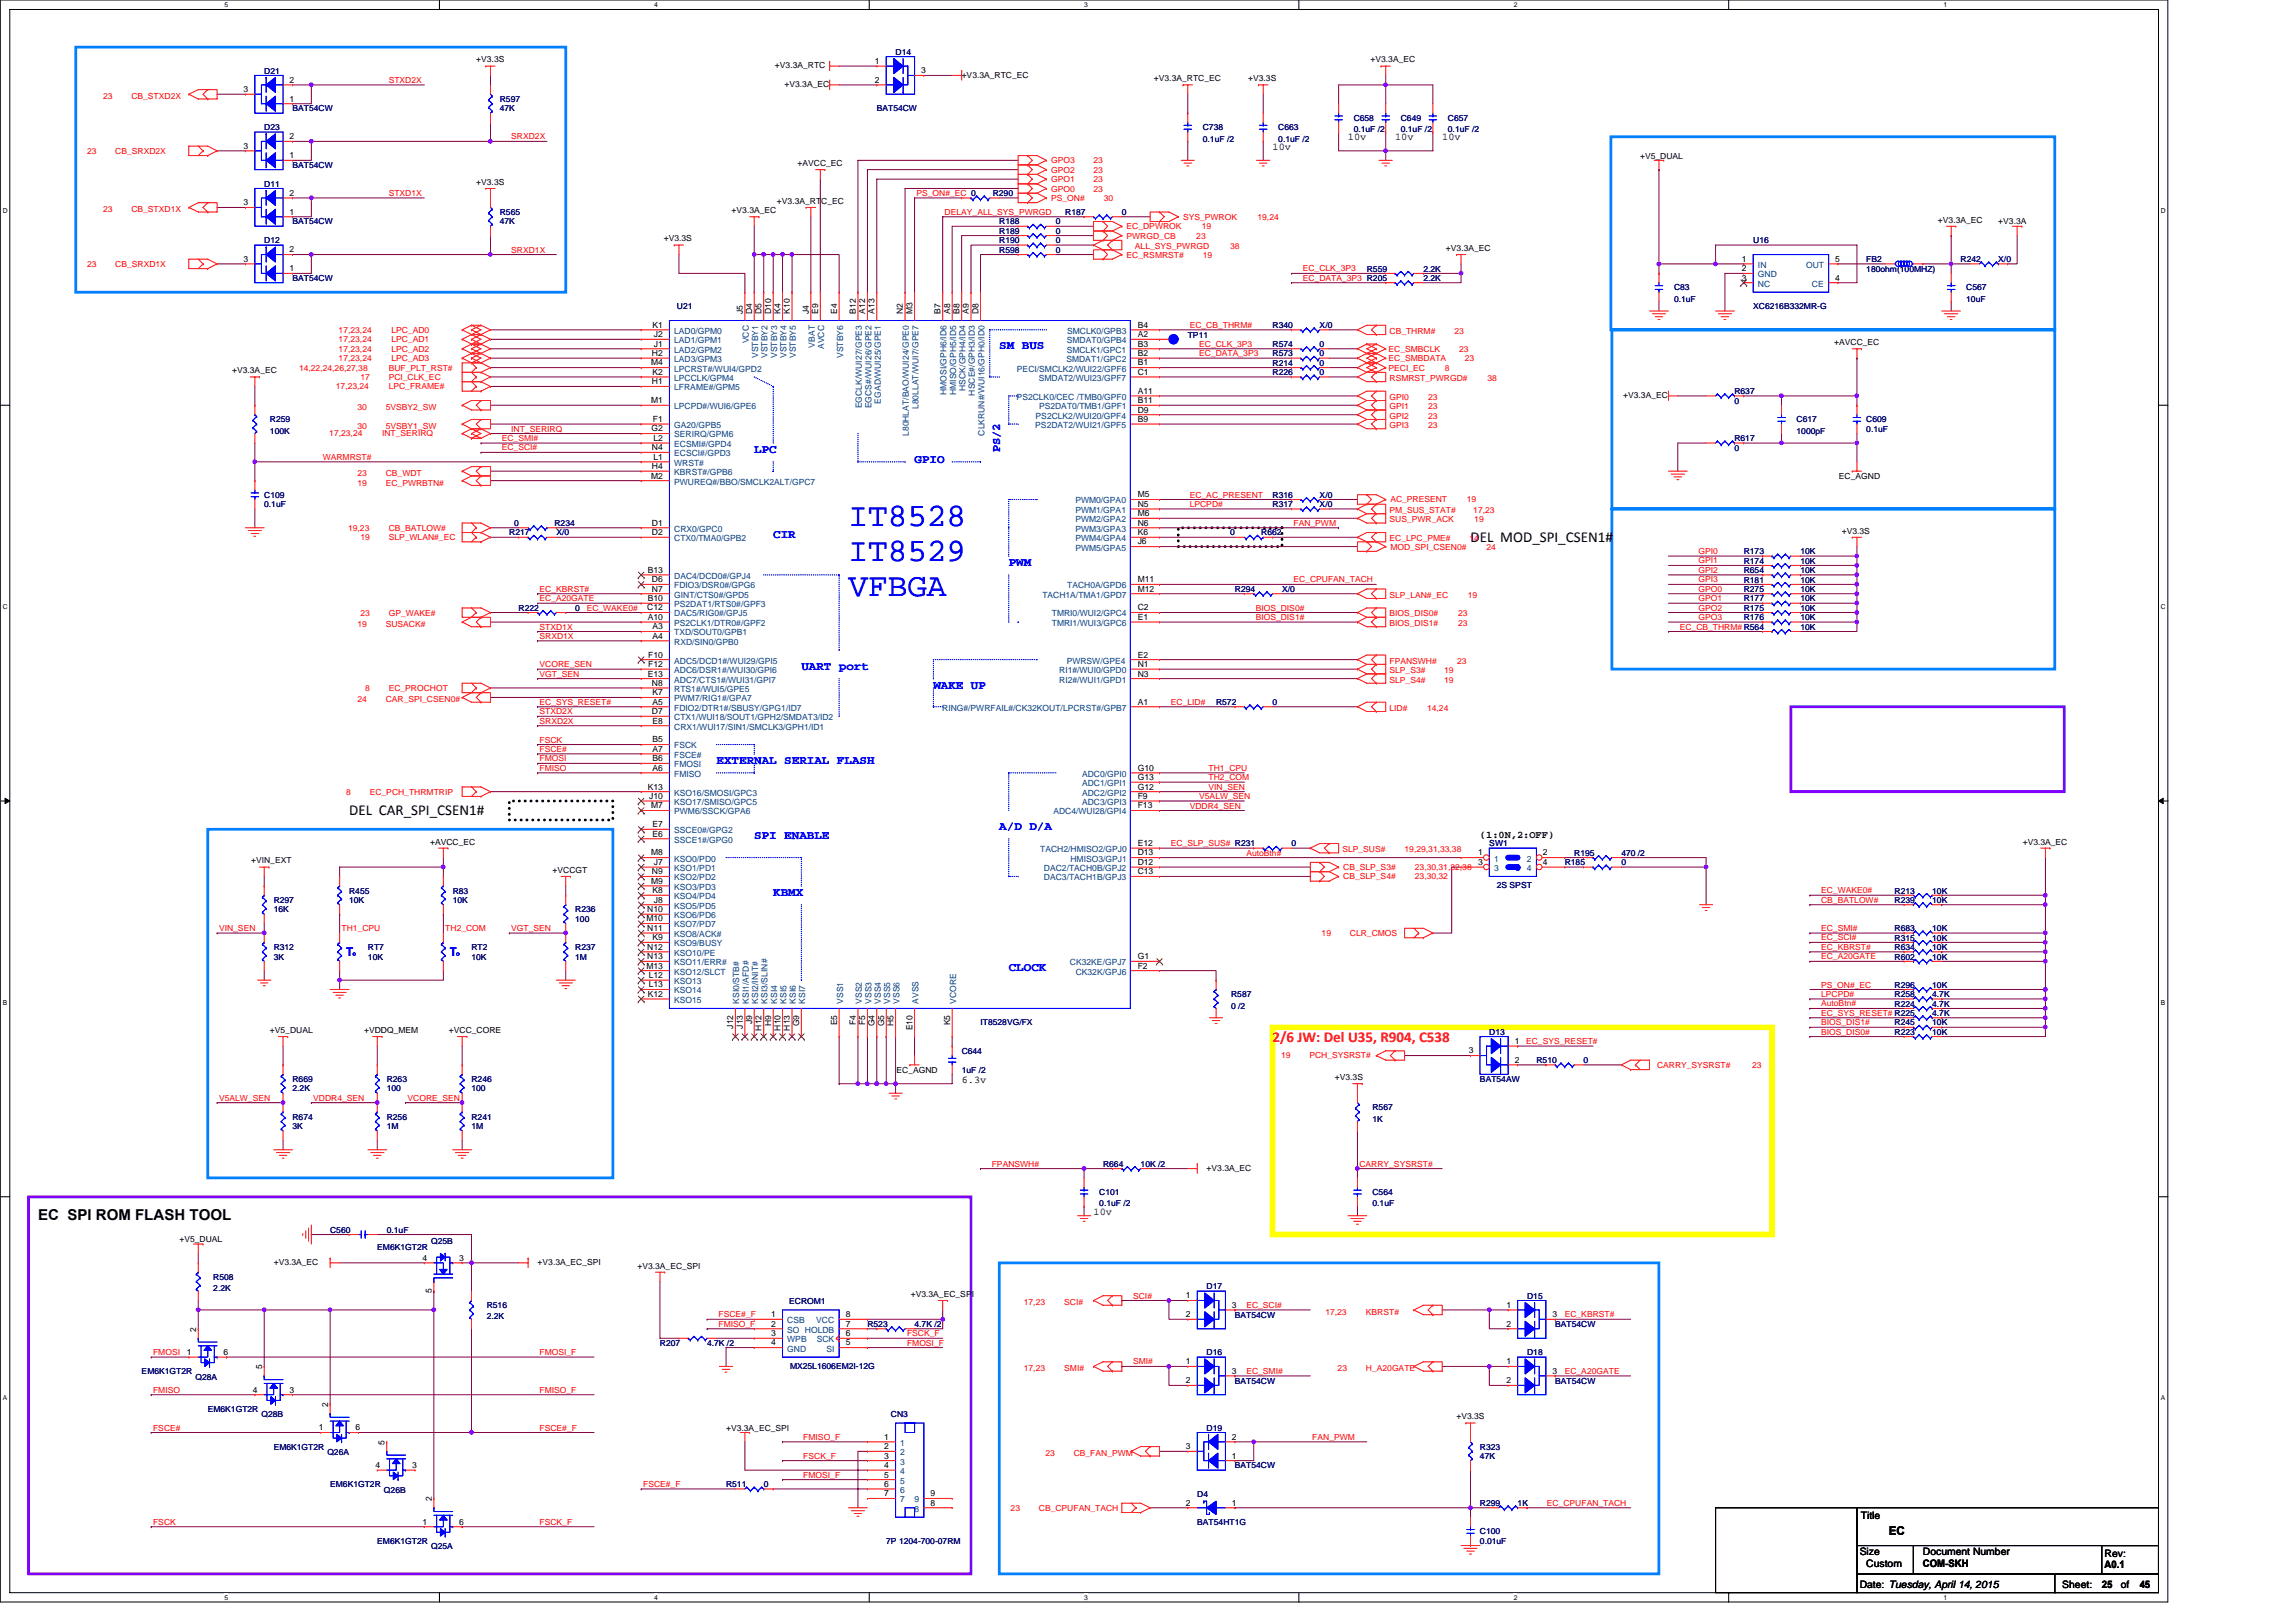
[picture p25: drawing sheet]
<svg xmlns="http://www.w3.org/2000/svg" width="297mm" height="210mm" viewBox="0 0 297 210" stroke-linecap="round" stroke-linejoin="round" font-family="sans-serif">
<defs><g id="words">
<g font-size="4.3" fill="#00f">
<text x="109.8" y="68">IT8528</text>
<text x="109.8" y="72.6">IT8529</text>
<text x="109.8" y="77.1">VFBGA</text>
</g>
<g font-size="1.9">
<text x="190.2" y="70.1">DEL MOD_SPI_CSEN1#</text>
<text x="45.2" y="105.5">DEL CAR_SPI_CSEN1#</text>
<text x="4.9" y="157.9">EC SPI ROM FLASH TOOL</text>
</g>
<text font-size="1.9" fill="#f00" x="164.6" y="134.8">2/6 JW: Del U35, R904, C538</text>
<g font-size="1.6" fill="#00f">
<text x="129.3" y="45.2">SM BUS</text>
<text x="97.6" y="58.6">LPC</text>
<text x="118.3" y="59.8">GPIO</text>
<text x="129.4" y="58.5" transform="rotate(-90 129.4 58.5)">PS/2</text>
<text x="100" y="69.6">CIR</text>
<text x="130.5" y="73.3">PWM</text>
<text x="103.7" y="86.7">UART port</text>
<text x="120.8" y="89.1">WAKE UP</text>
<text x="92.7" y="98.8">EXTERNAL SERIAL FLASH</text>
<text x="129.3" y="107.4">A/D D/A</text>
<text x="97.6" y="108.6">SPI ENABLE</text>
<text x="100" y="115.9">KBMX</text>
<text x="44.8" y="123.6">T</text>
<text x="58.2" y="123.6">T</text>
<text x="130.5" y="125.7">CLOCK</text>
</g>
<text font-size="1.6" x="244.4" y="198.6">EC</text>
<g font-size="1.3">
<text x="164.6" y="19.4">10v</text>
<text x="174.4" y="18.2">10v</text>
<text x="180.5" y="18.2">10v</text>
<text x="186.6" y="18.2">10v</text>
<text x="191.5" y="108.4">(1:0N,2:OFF)</text>
<text x="124.4" y="140.1">6.3v</text>
<text x="141.5" y="157.1">10v</text>
<text x="240.7" y="196.5">Title</text>
<text x="240.6" y="201.2">Size</text>
<text x="241.4" y="202.8">Custom</text>
<text x="248.8" y="201.2">Document Number</text>
<text x="248.8" y="202.8">COM-SKH</text>
<text x="272.3" y="201.4">Rev:</text>
<text x="272.3" y="202.9">A0.1</text>
<text x="240.6" y="205.4">Date: Tuesday, April 14, 2015</text>
<text x="266.8" y="205.4">Sheet:</text>
<text x="271.9" y="205.4">25</text>
<text x="274.4" y="205.4">of</text>
<text x="276.8" y="205.4">45</text>
</g>
<g font-size="1.1">
<text x="31.5" y="11.9">3</text>
<text x="37.5" y="10.7">2</text>
<text x="61.6" y="8.1">+V3.3S</text>
<text x="100.3" y="8.8">+V3.3A_RTC</text>
<text x="101.5" y="11.2">+V3.3A_EC</text>
<text x="113.2" y="8.3">1</text>
<text x="113.2" y="10.7">2</text>
<text x="119.2" y="9.5">3</text>
<text x="124.4" y="10">+V3.3A_RTC_EC</text>
<text x="149.3" y="10.5">+V3.3A_RTC_EC</text>
<text x="161.5" y="10.5">+V3.3S</text>
<text x="177.3" y="8.1">+V3.3A_EC</text>
<text x="37.5" y="13.1">1</text>
<text x="31.5" y="19.2">3</text>
<text x="37.5" y="20.5">1</text>
<text x="37.5" y="18">2</text>
<text x="61.6" y="23.9">+V3.3S</text>
<text x="103.2" y="21.5">+AVCC_EC</text>
<text x="212.2" y="20.5">+V5_DUAL</text>
<text x="31.5" y="26.6">3</text>
<text x="37.5" y="27.8">1</text>
<text x="37.5" y="25.3">2</text>
<text x="94.7" y="27.6">+V3.3A_EC</text>
<text x="100.5" y="26.4">+V3.3A_RTC_EC</text>
<text x="250.7" y="28.8">+V3.3A_EC</text>
<text x="258.5" y="29">+V3.3A</text>
<text x="31.5" y="33.9">3</text>
<text x="37.5" y="35.1">1</text>
<text x="37.5" y="32.7">2</text>
<text x="85.9" y="31.2">+V3.3S</text>
<text x="187.1" y="32.4">+V3.3A_EC</text>
<text x="225.4" y="33.9">1</text>
<text x="225.4" y="35.1">2</text>
<text x="237.4" y="33.9">5</text>
<text x="96.1" y="40.6" transform="rotate(-90 96.1 40.6)">J5</text>
<text x="97.3" y="40.6" transform="rotate(-90 97.3 40.6)">D4</text>
<text x="98.5" y="40.6" transform="rotate(-90 98.5 40.6)">D5</text>
<text x="99.8" y="40.6" transform="rotate(-90 99.8 40.6)">D10</text>
<text x="101" y="40.6" transform="rotate(-90 101 40.6)">K4</text>
<text x="102.2" y="40.6" transform="rotate(-90 102.2 40.6)">K10</text>
<text x="104.6" y="40.6" transform="rotate(-90 104.6 40.6)">J4</text>
<text x="105.9" y="40.6" transform="rotate(-90 105.9 40.6)">E9</text>
<text x="108.3" y="40.6" transform="rotate(-90 108.3 40.6)">E4</text>
<text x="110.7" y="40.6" transform="rotate(-90 110.7 40.6)">B12</text>
<text x="111.9" y="40.6" transform="rotate(-90 111.9 40.6)">A12</text>
<text x="113.2" y="40.6" transform="rotate(-90 113.2 40.6)">A13</text>
<text x="116.8" y="40.6" transform="rotate(-90 116.8 40.6)">N2</text>
<text x="118" y="40.6" transform="rotate(-90 118 40.6)">M3</text>
<text x="121.7" y="40.6" transform="rotate(-90 121.7 40.6)">B7</text>
<text x="122.9" y="40.6" transform="rotate(-90 122.9 40.6)">A8</text>
<text x="124.1" y="40.6" transform="rotate(-90 124.1 40.6)">B8</text>
<text x="125.3" y="40.6" transform="rotate(-90 125.3 40.6)">A9</text>
<text x="126.6" y="40.6" transform="rotate(-90 126.6 40.6)">D8</text>
<text x="225.4" y="36.3">3</text>
<text x="237.4" y="36.3">4</text>
<text x="84.2" y="47.3">M4</text>
<text x="84.3" y="46.1">H2</text>
<text x="84.4" y="42.4">K1</text>
<text x="84.6" y="43.6">J2</text>
<text x="84.6" y="44.9">J1</text>
<text x="147.2" y="43.6">A2</text>
<text x="147.2" y="44.9">B3</text>
<text x="147.2" y="46.1">B2</text>
<text x="147.2" y="47.3">B1</text>
<text x="147.2" y="42.4">B4</text>
<text x="237.3" y="44.6">+AVCC_EC</text>
<text x="30" y="48.3">+V3.3A_EC</text>
<text x="84.2" y="52.2">M1</text>
<text x="84.3" y="49.7">H1</text>
<text x="84.4" y="48.5">K2</text>
<text x="147.2" y="53.4">D9</text>
<text x="147.2" y="50.9">A11</text>
<text x="147.2" y="52.2">B11</text>
<text x="147.2" y="48.5">C1</text>
<text x="210" y="51.5">+V3.3A_EC</text>
<text x="84.3" y="55.8">G2</text>
<text x="84.3" y="58.3">N4</text>
<text x="84.5" y="54.6">F1</text>
<text x="84.5" y="59.5">L1</text>
<text x="84.5" y="57">L2</text>
<text x="147.2" y="54.6">B9</text>
<text x="84.2" y="61.9">M2</text>
<text x="84.3" y="60.7">H4</text>
<text x="147.2" y="64.3">M5</text>
<text x="147.2" y="65.6">N5</text>
<text x="237.9" y="62">EC_AGND</text>
<text x="84.3" y="69.2">D2</text>
<text x="84.3" y="68">D1</text>
<text x="147.2" y="66.8">M6</text>
<text x="147.2" y="68">N6</text>
<text x="147.2" y="69.2">K6</text>
<text x="147.2" y="70.4">J6</text>
<text x="238.3" y="69">+V3.3S</text>
<text x="83.8" y="77.8">B10</text>
<text x="83.8" y="74.1">B13</text>
<text x="84.3" y="75.3">D6</text>
<text x="84.3" y="76.5">N7</text>
<text x="147.2" y="76.5">M12</text>
<text x="147.2" y="75.3">M11</text>
<text x="83.7" y="79">C12</text>
<text x="83.8" y="80.2">A10</text>
<text x="84.4" y="81.4">A3</text>
<text x="84.4" y="82.6">A4</text>
<text x="147.2" y="79">C2</text>
<text x="147.2" y="80.2">E1</text>
<text x="83.8" y="87.5">E13</text>
<text x="83.9" y="85.1">F10</text>
<text x="83.9" y="86.3">F12</text>
<text x="84.3" y="88.7">N8</text>
<text x="84.4" y="90">K7</text>
<text x="147.2" y="85.1">E2</text>
<text x="147.2" y="86.3">N1</text>
<text x="147.2" y="87.5">N3</text>
<text x="84.3" y="92.4">D7</text>
<text x="84.4" y="93.6">E8</text>
<text x="84.4" y="91.2">A5</text>
<text x="147.2" y="91.2">A1</text>
<text x="84.4" y="96.1">B5</text>
<text x="84.4" y="97.3">A7</text>
<text x="84.4" y="98.5">B6</text>
<text x="84.4" y="99.7">A6</text>
<text x="147.2" y="99.7">G10</text>
<text x="147.2" y="100.9">G13</text>
<text x="83.8" y="102.2">K13</text>
<text x="84" y="103.4">J10</text>
<text x="84.2" y="104.6">M7</text>
<text x="84.4" y="107">E7</text>
<text x="147.2" y="104.6">F13</text>
<text x="147.2" y="102.2">G12</text>
<text x="147.2" y="103.4">F9</text>
<text x="32.5" y="111.7">+VIN_EXT</text>
<text x="55.6" y="109.3">+AVCC_EC</text>
<text x="71.5" y="112.9">+VCCGT</text>
<text x="84.2" y="110.7">M8</text>
<text x="84.3" y="113.1">N9</text>
<text x="84.4" y="108.2">E6</text>
<text x="84.6" y="111.9">J7</text>
<text x="147.2" y="109.5">E12</text>
<text x="147.2" y="113.1">C13</text>
<text x="147.2" y="111.9">D12</text>
<text x="147.2" y="110.7">D13</text>
<text x="191.2" y="110.7">1</text>
<text x="191.2" y="111.9">3</text>
<text x="199.6" y="110.7">2</text>
<text x="199.6" y="111.9">4</text>
<text x="261.7" y="109.3">+V3.3A_EC</text>
<text x="83.6" y="119.2">M10</text>
<text x="83.7" y="118">N10</text>
<text x="84.2" y="114.3">M9</text>
<text x="84.4" y="115.5">K8</text>
<text x="84.6" y="116.8">J8</text>
<text x="83.6" y="125.3">M13</text>
<text x="83.7" y="120.4">N11</text>
<text x="83.7" y="122.9">N12</text>
<text x="83.7" y="124.1">N13</text>
<text x="84.4" y="121.6">K9</text>
<text x="147.2" y="124.1">G1</text>
<text x="147.2" y="125.3">F2</text>
<text x="83.8" y="129">K12</text>
<text x="83.9" y="126.5">L12</text>
<text x="83.9" y="127.7">L13</text>
<text x="34.9" y="133.6">+V5_DUAL</text>
<text x="47.1" y="133.6">+VDDQ_MEM</text>
<text x="58.1" y="133.6">+VCC_CORE</text>
<text x="94.9" y="133.1" transform="rotate(-90 94.9 133.1)">J12</text>
<text x="96.1" y="133.1" transform="rotate(-90 96.1 133.1)">J13</text>
<text x="97.3" y="132.5" transform="rotate(-90 97.3 132.5)">J9</text>
<text x="98.5" y="133.4" transform="rotate(-90 98.5 133.4)">H12</text>
<text x="99.8" y="132.7" transform="rotate(-90 99.8 132.7)">H9</text>
<text x="101" y="133.4" transform="rotate(-90 101 133.4)">H10</text>
<text x="102.2" y="133.4" transform="rotate(-90 102.2 133.4)">H13</text>
<text x="103.4" y="132.8" transform="rotate(-90 103.4 132.8)">G9</text>
<text x="108.3" y="132.7" transform="rotate(-90 108.3 132.7)">E5</text>
<text x="110.7" y="132.6" transform="rotate(-90 110.7 132.6)">F4</text>
<text x="111.9" y="132.6" transform="rotate(-90 111.9 132.6)">F5</text>
<text x="113.2" y="132.8" transform="rotate(-90 113.2 132.8)">G4</text>
<text x="114.4" y="132.8" transform="rotate(-90 114.4 132.8)">G5</text>
<text x="115.6" y="132.7" transform="rotate(-90 115.6 132.7)">H5</text>
<text x="118" y="133.3" transform="rotate(-90 118 133.3)">E10</text>
<text x="122.9" y="132.7" transform="rotate(-90 122.9 132.7)">K5</text>
<text x="190" y="136.3">3</text>
<text x="196" y="135.1">1</text>
<text x="196" y="137.5">2</text>
<text x="116" y="138.8">EC_AGND</text>
<text x="172.7" y="139.7">+V3.3S</text>
<text x="156.1" y="151.4">+V3.3A_EC</text>
<text x="23.2" y="160.7">+V5_DUAL</text>
<text x="35.4" y="163.6">+V3.3A_EC</text>
<text x="54.7" y="163.1">4</text>
<text x="55.9" y="167.3" transform="rotate(-90 55.9 167.3)">5</text>
<text x="59.4" y="163.1">3</text>
<text x="69.6" y="163.6">+V3.3A_EC_SPI</text>
<text x="82.5" y="164.1">+V3.3A_EC_SPI</text>
<text x="117.8" y="167.8">+V3.3A_EC_SPI</text>
<text x="153.4" y="168">1</text>
<text x="25.4" y="172.3" transform="rotate(-90 25.4 172.3)">2</text>
<text x="99.8" y="170.4">1</text>
<text x="99.8" y="171.6">2</text>
<text x="99.8" y="172.9">3</text>
<text x="109.4" y="171.6">7</text>
<text x="109.4" y="172.9">6</text>
<text x="109.4" y="170.4">8</text>
<text x="153.4" y="170.4">2</text>
<text x="159.4" y="169.2">3</text>
<text x="194.9" y="169.2">1</text>
<text x="194.9" y="171.6">2</text>
<text x="200.8" y="170.4">3</text>
<text x="24.2" y="175.3">1</text>
<text x="28.9" y="175.3">6</text>
<text x="33.9" y="177.2" transform="rotate(-90 33.9 177.2)">5</text>
<text x="99.8" y="174.1">4</text>
<text x="109.4" y="174.1">5</text>
<text x="153.4" y="176.5">1</text>
<text x="153.4" y="179">2</text>
<text x="159.4" y="177.7">3</text>
<text x="194.9" y="176.5">1</text>
<text x="194.9" y="179">2</text>
<text x="200.8" y="177.7">3</text>
<text x="32.7" y="180.2">4</text>
<text x="37.5" y="180.2">3</text>
<text x="41.3" y="185.1">1</text>
<text x="42.4" y="182" transform="rotate(-90 42.4 182)">2</text>
<text x="46" y="185.1">6</text>
<text x="93.9" y="185.1">+V3.3A_EC_SPI</text>
<text x="188.4" y="183.6">+V3.3S</text>
<text x="48.6" y="189.9">4</text>
<text x="49.8" y="186.9" transform="rotate(-90 49.8 186.9)">5</text>
<text x="53.3" y="189.9">3</text>
<text x="114.4" y="186.3">1</text>
<text x="114.4" y="187.5">2</text>
<text x="114.4" y="188.7">3</text>
<text x="114.4" y="189.9">4</text>
<text x="114.4" y="191.2">5</text>
<text x="153.4" y="187.5">3</text>
<text x="159.4" y="188.7">1</text>
<text x="159.4" y="186.3">2</text>
<text x="54.7" y="197.3">1</text>
<text x="55.9" y="194.2" transform="rotate(-90 55.9 194.2)">2</text>
<text x="59.4" y="197.3">6</text>
<text x="114.4" y="192.4">6</text>
<text x="114.4" y="193.6">7</text>
<text x="120.4" y="194.8">8</text>
<text x="120.4" y="193.6">9</text>
<text x="153.4" y="194.8">2</text>
<text x="159.4" y="194.8">1</text>
</g>
<g font-size="1.1" fill="#000080">
<text x="34.2" y="9.5">D21</text>
<text x="115.9" y="7.1">D14</text>
<text x="34.2" y="16.8">D23</text>
<text x="37.8" y="14.4">BAT54CW</text>
<text x="64.7" y="13.2">R597</text>
<text x="64.7" y="14.4">47K</text>
<text x="113.4" y="14.4">BAT54CW</text>
<text x="155.6" y="16.8">C738</text>
<text x="165.4" y="16.8">C663</text>
<text x="175.1" y="15.6">C658</text>
<text x="175.1" y="17.1">0.1uF /2</text>
<text x="181.2" y="15.6">C649</text>
<text x="181.2" y="17.1">0.1uF /2</text>
<text x="187.3" y="15.6">C657</text>
<text x="187.3" y="17.1">0.1uF /2</text>
<text x="37.8" y="21.7">BAT54CW</text>
<text x="155.6" y="18.3">0.1uF /2</text>
<text x="165.4" y="18.3">0.1uF /2</text>
<text x="34.2" y="24.2">D11</text>
<text x="37.8" y="29">BAT54CW</text>
<text x="64.7" y="27.8">R565</text>
<text x="64.7" y="29">47K</text>
<text x="128.4" y="25.4">R290</text>
<text x="129.3" y="29">R188</text>
<text x="136.6" y="29">0</text>
<text x="137.8" y="27.8">R187</text>
<text x="145.1" y="27.8">0</text>
<text x="34.2" y="31.5">D12</text>
<text x="129.3" y="30.3">R189</text>
<text x="129.3" y="32.7">R598</text>
<text x="129.3" y="31.5">R190</text>
<text x="136.6" y="30.3">0</text>
<text x="136.6" y="32.7">0</text>
<text x="136.6" y="31.5">0</text>
<text x="176.8" y="35.1">R559</text>
<text x="184.1" y="35.1">2.2K</text>
<text x="226.8" y="31.5">U16</text>
<text x="241.4" y="33.9">FB2</text>
<text x="241.4" y="35.1">180ohm(100MHZ)</text>
<text x="253.6" y="33.9">R242</text>
<text x="258.5" y="33.9">X/0</text>
<text x="37.8" y="36.4">BAT54CW</text>
<text x="87.6" y="40">U21</text>
<text x="184.1" y="36.4">2.2K</text>
<text x="216.6" y="37.6">C83</text>
<text x="216.6" y="39.1">0.1uF</text>
<text x="226.8" y="40">XC6216B332MR-G</text>
<text x="254.4" y="37.6">C567</text>
<text x="254.4" y="39.1">10uF</text>
<text x="153.7" y="43.7">TP11</text>
<text x="164.6" y="46.1">R573</text>
<text x="164.6" y="42.5">R340</text>
<text x="164.6" y="44.9">R574</text>
<text x="164.6" y="47.3">R214</text>
<text x="170.7" y="46.1">0</text>
<text x="170.7" y="42.5">X/0</text>
<text x="170.7" y="44.9">0</text>
<text x="170.7" y="47.3">0</text>
<text x="164.6" y="48.6">R226</text>
<text x="170.7" y="48.6">0</text>
<text x="224.4" y="51">R637</text>
<text x="224.4" y="52.2">0</text>
<text x="34.9" y="54.7">R259</text>
<text x="34.9" y="56.1">100K</text>
<text x="224.4" y="57.1">R617</text>
<text x="224.4" y="58.3">0</text>
<text x="232.4" y="54.7">C617</text>
<text x="232.4" y="56.1">1000pF</text>
<text x="241.4" y="54.7">C609</text>
<text x="241.4" y="55.9">0.1uF</text>
<text x="34.2" y="64.4">C109</text>
<text x="34.2" y="65.6">0.1uF</text>
<text x="164.6" y="65.6">R317</text>
<text x="164.6" y="64.4">R316</text>
<text x="170.7" y="65.6">X/0</text>
<text x="170.7" y="64.4">X/0</text>
<text x="65.9" y="69.3">R217</text>
<text x="66.5" y="68.1">0</text>
<text x="71.7" y="68.1">R234</text>
<text x="72" y="69.3">X/0</text>
<text x="159.1" y="69.3">0</text>
<text x="163.2" y="69.3">R662</text>
<text x="225.6" y="71.7">R173</text>
<text x="232.9" y="71.7">10K</text>
<text x="159.8" y="76.6">R294</text>
<text x="165.9" y="76.6">X/0</text>
<text x="225.6" y="72.9">R174</text>
<text x="225.6" y="75.4">R181</text>
<text x="225.6" y="77.8">R177</text>
<text x="225.6" y="74.1">R654</text>
<text x="225.6" y="76.6">R275</text>
<text x="232.9" y="72.9">10K</text>
<text x="232.9" y="75.4">10K</text>
<text x="232.9" y="77.8">10K</text>
<text x="232.9" y="74.1">10K</text>
<text x="232.9" y="76.6">10K</text>
<text x="67.1" y="79">R222</text>
<text x="74.4" y="79">0</text>
<text x="225.6" y="79">R175</text>
<text x="225.6" y="80.2">R176</text>
<text x="232.9" y="79">10K</text>
<text x="232.9" y="81.5">10K</text>
<text x="232.9" y="80.2">10K</text>
<text x="157.3" y="91.2">R572</text>
<text x="164.6" y="91.2">0</text>
<text x="167.1" y="109.5">0</text>
<text x="192.7" y="109.5">SW1</text>
<text x="202.4" y="112">R185</text>
<text x="203.7" y="110.7">R195</text>
<text x="209.8" y="112">0</text>
<text x="209.8" y="110.7">470 /2</text>
<text x="35.4" y="116.8">R297</text>
<text x="35.4" y="118">16K</text>
<text x="45.2" y="115.6">R455</text>
<text x="45.2" y="116.8">10K</text>
<text x="58.6" y="115.6">R83</text>
<text x="58.6" y="116.8">10K</text>
<text x="74.4" y="118">R236</text>
<text x="74.4" y="119.3">100</text>
<text x="193.7" y="114.9">2S SPST</text>
<text x="245.1" y="116.8">R239</text>
<text x="245.1" y="115.6">R213</text>
<text x="250" y="116.8">10K</text>
<text x="250" y="115.6">10K</text>
<text x="35.4" y="122.9">R312</text>
<text x="35.4" y="124.1">3K</text>
<text x="47.6" y="122.9">RT7</text>
<text x="47.6" y="124.1">10K</text>
<text x="61" y="122.9">RT2</text>
<text x="61" y="124.1">10K</text>
<text x="74.4" y="122.9">R237</text>
<text x="74.4" y="124.1">1M</text>
<text x="245.1" y="122.9">R634</text>
<text x="245.1" y="121.7">R315</text>
<text x="245.1" y="120.5">R683</text>
<text x="245.1" y="124.1">R602</text>
<text x="250" y="122.9">10K</text>
<text x="250" y="121.7">10K</text>
<text x="250" y="120.5">10K</text>
<text x="250" y="124.1">10K</text>
<text x="159.3" y="129">R587</text>
<text x="159.3" y="130.5">0 /2</text>
<text x="245.1" y="127.8">R296</text>
<text x="245.1" y="129">R258</text>
<text x="245.1" y="130.2">R224</text>
<text x="250" y="131.5">4.7K</text>
<text x="250" y="127.8">10K</text>
<text x="250" y="129">4.7K</text>
<text x="250" y="130.2">4.7K</text>
<text x="124.4" y="136.3">C644</text>
<text x="126.8" y="132.7">IT8528VG/FX</text>
<text x="192.7" y="133.9">D13</text>
<text x="198.8" y="137.6">R510</text>
<text x="204.9" y="137.6">0</text>
<text x="245.1" y="132.7">R245</text>
<text x="245.1" y="133.9">R223</text>
<text x="250" y="132.7">10K</text>
<text x="250" y="133.9">10K</text>
<text x="37.8" y="140">R669</text>
<text x="37.8" y="141.2">2.2K</text>
<text x="50" y="140">R263</text>
<text x="50" y="141.2">100</text>
<text x="61" y="140">R246</text>
<text x="61" y="141.2">100</text>
<text x="124.4" y="138.8">1uF /2</text>
<text x="177.6" y="143.7">R567</text>
<text x="191.5" y="140">BAT54AW</text>
<text x="37.8" y="144.9">R674</text>
<text x="37.8" y="146.1">3K</text>
<text x="50" y="144.9">R256</text>
<text x="50" y="146.1">1M</text>
<text x="61" y="144.9">R241</text>
<text x="61" y="146.1">1M</text>
<text x="177.6" y="145.1">1K</text>
<text x="142.2" y="154.6">C101</text>
<text x="142.7" y="151">R664</text>
<text x="147.6" y="151">10K /2</text>
<text x="177.6" y="154.6">C564</text>
<text x="42.7" y="159.5">C560</text>
<text x="48.8" y="161.7">EM6K1GT2R</text>
<text x="50" y="159.5">0.1uF</text>
<text x="55.8" y="161">Q25B</text>
<text x="142.2" y="156.1">0.1uF /2</text>
<text x="177.6" y="156.1">0.1uF</text>
<text x="27.6" y="165.6">R508</text>
<text x="27.6" y="167.1">2.2K</text>
<text x="156.1" y="166.8">D17</text>
<text x="63" y="169.2">R516</text>
<text x="63" y="170.7">2.2K</text>
<text x="102.1" y="168.8">ECROM1</text>
<text x="112.2" y="171.7">R523</text>
<text x="118.3" y="171.7">4.7K /2</text>
<text x="159.8" y="170.5">BAT54CW</text>
<text x="197.6" y="168">D15</text>
<text x="201.2" y="171.7">BAT54CW</text>
<text x="18.3" y="177.8">EM6K1GT2R</text>
<text x="25.3" y="178.5">Q28A</text>
<text x="85.4" y="174.1">R207</text>
<text x="91.5" y="174.1">4.7K /2</text>
<text x="102.2" y="177.1">MX25L1606EM2I-12G</text>
<text x="156.1" y="175.3">D16</text>
<text x="159.8" y="179">BAT54CW</text>
<text x="197.6" y="175.3">D18</text>
<text x="201.2" y="179">BAT54CW</text>
<text x="26.9" y="182.7">EM6K1GT2R</text>
<text x="33.8" y="183.4">Q28B</text>
<text x="115.3" y="183.4">CN3</text>
<text x="156.1" y="185.1">D19</text>
<text x="35.4" y="187.5">EM6K1GT2R</text>
<text x="42.4" y="188.3">Q26A</text>
<text x="159.8" y="190">BAT54CW</text>
<text x="191.5" y="187.5">R323</text>
<text x="191.5" y="188.8">47K</text>
<text x="42.7" y="192.4">EM6K1GT2R</text>
<text x="49.7" y="193.1">Q26B</text>
<text x="93.9" y="192.4">R511</text>
<text x="98.8" y="192.4">0</text>
<text x="154.9" y="193.6">D4</text>
<text x="154.9" y="197.3">BAT54HT1G</text>
<text x="191.5" y="194.9">R299</text>
<text x="196.3" y="194.9">1K</text>
<text x="48.8" y="199.7">EM6K1GT2R</text>
<text x="55.8" y="200.5">Q25A</text>
<text x="114.7" y="199.7">7P 1204-700-07RM</text>
<text x="191.5" y="198.5">C100</text>
<text x="191.5" y="199.7">0.01uF</text>
</g>
<g font-size="1.1" fill="#f00">
<text x="50.3" y="10.7">STXD2X</text>
<text x="13.3" y="12.8">23</text>
<text x="17" y="12.8">CB_STXD2X</text>
<text x="11.3" y="19.9">23</text>
<text x="14.9" y="19.9">CB_SRXD2X</text>
<text x="66.1" y="18">SRXD2X</text>
<text x="136" y="21.1">GPO3</text>
<text x="136" y="22.3">GPO2</text>
<text x="136" y="23.6">GPO1</text>
<text x="141.5" y="21.1">23</text>
<text x="141.5" y="22.3">23</text>
<text x="141.5" y="23.6">23</text>
<text x="13.3" y="27.5">23</text>
<text x="17" y="27.5">CB_STXD1X</text>
<text x="50.3" y="25.4">STXD1X</text>
<text x="118.6" y="25.4">PS_ON#_EC 0</text>
<text x="122.2" y="27.8">DELAY_ALL_SYS_PWRGD</text>
<text x="136" y="24.8">GPO0</text>
<text x="136" y="26">PS_ON#</text>
<text x="141.5" y="24.8">23</text>
<text x="142.8" y="26">30</text>
<text x="145.8" y="29.7">EC_DPWROK</text>
<text x="153.1" y="28.4">SYS_PWROK</text>
<text x="155.5" y="29.7">19</text>
<text x="162.7" y="28.4">19,24</text>
<text x="11.3" y="34.5">23</text>
<text x="14.9" y="34.5">CB_SRXD1X</text>
<text x="66.1" y="32.7">SRXD1X</text>
<text x="145.8" y="30.9">PWRGD_CB</text>
<text x="145.8" y="33.3">EC_RSMRST#</text>
<text x="146.8" y="32.2">ALL_SYS_PWRGD</text>
<text x="154.8" y="30.9">23</text>
<text x="155.6" y="33.3">19</text>
<text x="159.1" y="32.2">38</text>
<text x="168.5" y="35.1">EC_CLK_3P3</text>
<text x="168.5" y="36.3">EC_DATA_3P3 R205</text>
<text x="38.7" y="47.9">14,22,24,26,27,38</text>
<text x="43.8" y="43.1">17,23,24</text>
<text x="43.8" y="44.3">17,23,24</text>
<text x="43.8" y="45.5">17,23,24</text>
<text x="43.8" y="46.7">17,23,24</text>
<text x="50.3" y="47.9">BUF_PLT_RST#</text>
<text x="50.6" y="43.1">LPC_AD0</text>
<text x="50.6" y="44.3">LPC_AD1</text>
<text x="50.6" y="45.5">LPC_AD2</text>
<text x="50.6" y="46.7">LPC_AD3</text>
<text x="153.9" y="42.4">EC_CB_THRM#</text>
<text x="155.1" y="44.9">EC_CLK_3P3</text>
<text x="155.1" y="46.1">EC_DATA_3P3</text>
<text x="179.6" y="45.5">EC_SMBCLK</text>
<text x="179.6" y="46.7">EC_SMBDATA</text>
<text x="179.6" y="47.9">PECI_EC</text>
<text x="179.8" y="43.2">CB_THRM#</text>
<text x="186.9" y="47.9">8</text>
<text x="188.2" y="43.2">23</text>
<text x="188.8" y="45.5">23</text>
<text x="189.5" y="46.7">23</text>
<text x="43.5" y="50.4">17,23,24</text>
<text x="46.2" y="53.1">30</text>
<text x="46.6" y="49.2">17</text>
<text x="49.9" y="53.1">5VSBY2_SW</text>
<text x="50.3" y="49.2">PCI_CLK_EC</text>
<text x="50.3" y="50.4">LPC_FRAME#</text>
<text x="179.8" y="49.3">RSMRST_PWRGD#</text>
<text x="179.8" y="51.7">GPI0</text>
<text x="179.8" y="52.9">GPI1</text>
<text x="184.8" y="51.7">23</text>
<text x="184.8" y="52.9">23</text>
<text x="192.4" y="49.3">38</text>
<text x="41.8" y="59.5">WARMRST#</text>
<text x="42.6" y="56.5">17,23,24</text>
<text x="46.2" y="55.5">30</text>
<text x="49.4" y="56.5">INT_SERIRQ</text>
<text x="49.9" y="55.5">5VSBY1_SW</text>
<text x="64.9" y="58.3">EC_SCI#</text>
<text x="64.9" y="57.1">EC_SMI#</text>
<text x="66.1" y="55.8">INT_SERIRQ</text>
<text x="179.8" y="54.2">GPI2</text>
<text x="179.8" y="55.4">GPI3</text>
<text x="184.8" y="54.2">23</text>
<text x="184.8" y="55.4">23</text>
<text x="46.2" y="61.6">23</text>
<text x="46.2" y="62.8">19</text>
<text x="49.9" y="61.6">CB_WDT</text>
<text x="49.9" y="62.8">EC_PWRBTN#</text>
<text x="153.9" y="65.6">LPCPD#</text>
<text x="153.9" y="64.4">EC_AC_PRESENT</text>
<text x="179.9" y="65">AC_PRESENT</text>
<text x="189.8" y="65">19</text>
<text x="45" y="68.7">19,23</text>
<text x="46.6" y="69.9">19</text>
<text x="50.3" y="68.7">CB_BATLOW#</text>
<text x="50.3" y="69.9">SLP_WLAN#_EC</text>
<text x="167.3" y="68">FAN_PWM</text>
<text x="179.8" y="66.4">PM_SUS_STAT#</text>
<text x="179.8" y="67.6">SUS_PWR_ACK</text>
<text x="179.8" y="70">EC_LPC_PME#</text>
<text x="179.9" y="71.1">MOD_SPI_CSEN0#</text>
<text x="190.1" y="70">14</text>
<text x="190.6" y="66.4">17,23</text>
<text x="190.7" y="67.6">19</text>
<text x="192.3" y="71.1">24</text>
<text x="219.7" y="71.7">GPI0</text>
<text x="69.8" y="77.8">EC_A20GATE</text>
<text x="69.8" y="76.6">EC_KBRST#</text>
<text x="167.3" y="75.4">EC_CPUFAN_TACH</text>
<text x="179.8" y="77.3">SLP_LAN#_EC</text>
<text x="189.9" y="77.3">19</text>
<text x="219.7" y="72.9">GPI1</text>
<text x="219.7" y="74.1">GPI2</text>
<text x="219.7" y="75.4">GPI3</text>
<text x="219.7" y="76.6">GPO0</text>
<text x="219.7" y="77.8">GPO1</text>
<text x="46.2" y="81.1">19</text>
<text x="46.6" y="79.7">23</text>
<text x="49.9" y="81.1">SUSACK#</text>
<text x="50.3" y="79.7">GP_WAKE#</text>
<text x="69.8" y="82.7">SRXD1X</text>
<text x="69.8" y="81.4">STXD1X</text>
<text x="75.9" y="79">EC_WAKE0#</text>
<text x="162.5" y="79">BIOS_DIS0#</text>
<text x="162.5" y="80.2">BIOS_DIS1#</text>
<text x="179.8" y="79.8">BIOS_DIS0#</text>
<text x="179.8" y="81">BIOS_DIS1#</text>
<text x="188.7" y="79.8">23</text>
<text x="188.7" y="81">23</text>
<text x="217.3" y="81.4">EC_CB_THRM# R564</text>
<text x="219.7" y="79">GPO2</text>
<text x="219.7" y="80.2">GPO3</text>
<text x="47.2" y="89.4">8</text>
<text x="50.3" y="89.4">EC_PROCHOT</text>
<text x="69.8" y="87.5">VGT_SEN</text>
<text x="69.8" y="86.3">VCORE_SEN</text>
<text x="179.8" y="85.9">FPANSWH#</text>
<text x="179.8" y="87.1">SLP_S3#</text>
<text x="179.8" y="88.3">SLP_S4#</text>
<text x="186.8" y="87.1">19</text>
<text x="186.8" y="88.3">19</text>
<text x="188.5" y="85.9">23</text>
<text x="46.2" y="90.9">24</text>
<text x="49.9" y="90.9">CAR_SPI_CSEN0#</text>
<text x="69.8" y="93.6">SRXD2X</text>
<text x="69.8" y="92.4">STXD2X</text>
<text x="69.8" y="91.2">EC_SYS_RESET#</text>
<text x="151.5" y="91.2">EC_LID#</text>
<text x="179.8" y="91.9">LID#</text>
<text x="184.6" y="91.9">14,24</text>
<text x="69.8" y="96.1">FSCK</text>
<text x="69.8" y="98.5">FMOSI</text>
<text x="69.8" y="97.3">FSCE#</text>
<text x="69.8" y="99.7">FMISO</text>
<text x="156.4" y="99.7">TH1_CPU</text>
<text x="156.4" y="100.9">TH2_COM</text>
<text x="44.8" y="102.8">8</text>
<text x="47.8" y="102.8">EC_PCH_THRMTRIP</text>
<text x="153.9" y="104.6">VDDR4_SEN</text>
<text x="155.1" y="103.4">V5ALW_SEN</text>
<text x="156.4" y="102.2">VIN_SEN</text>
<text x="151.5" y="109.5">EC_SLP_SUS# R231</text>
<text x="161.2" y="110.7">AutoBtn#</text>
<text x="173.7" y="110.2">SLP_SUS#</text>
<text x="173.8" y="112.6">CB_SLP_S3#</text>
<text x="173.8" y="113.8">CB_SLP_S4#</text>
<text x="181.7" y="110.2">19,29,31,33,38</text>
<text x="183" y="112.6">23,30,31,32,38</text>
<text x="183" y="113.8">23,30,32</text>
<text x="235.6" y="116.8">CB_BATLOW#</text>
<text x="235.6" y="115.6">EC_WAKE0#</text>
<text x="28.3" y="120.5">VIN_SEN</text>
<text x="44.2" y="120.5">TH1_CPU</text>
<text x="57.6" y="120.5">TH2_COM</text>
<text x="66.1" y="120.5">VGT_SEN</text>
<text x="171" y="121.1">19</text>
<text x="174.6" y="121.1">CLR_CMOS</text>
<text x="235.6" y="124.1">EC_A20GATE</text>
<text x="235.6" y="121.7">EC_SCI#</text>
<text x="235.6" y="120.5">EC_SMI#</text>
<text x="235.6" y="122.9">EC_KBRST#</text>
<text x="235.6" y="130.2">AutoBtn#</text>
<text x="235.6" y="129">LPCPD#</text>
<text x="235.6" y="131.4">EC_SYS_RESET# R225</text>
<text x="235.6" y="127.8">PS_ON#_EC</text>
<text x="165.7" y="136.8">19</text>
<text x="169.4" y="136.8">PCH_SYSRST#</text>
<text x="197.4" y="135.1">EC_SYS_RESET#</text>
<text x="235.6" y="132.7">BIOS_DIS1#</text>
<text x="235.6" y="133.9">BIOS_DIS0#</text>
<text x="28.3" y="142.4">V5ALW_SEN</text>
<text x="40.5" y="142.4">VDDR4_SEN</text>
<text x="52.7" y="142.4">VCORE_SEN</text>
<text x="214.4" y="138.2">CARRY_SYSRST#</text>
<text x="226.7" y="138.2">23</text>
<text x="128.3" y="150.9">FPANSWH#</text>
<text x="175.9" y="150.9">CARRY_SYSRST#</text>
<text x="146.6" y="168">SCI#</text>
<text x="93" y="170.4">FSCE#_F</text>
<text x="93" y="171.7">FMISO_F</text>
<text x="117.3" y="172.9">FSCK_F</text>
<text x="132.5" y="168.9">17,23</text>
<text x="137.7" y="168.9">SCI#</text>
<text x="161.2" y="169.2">EC_SCI#</text>
<text x="171.5" y="170.1">17,23</text>
<text x="176.7" y="170.1">KBRST#</text>
<text x="202.4" y="170.4">EC_KBRST#</text>
<text x="19.8" y="175.3">FMOSI</text>
<text x="69.8" y="175.3">FMOSI_F</text>
<text x="117.3" y="174.1">FMOSI_F</text>
<text x="132.5" y="177.4">17,23</text>
<text x="137.7" y="177.4">SMI#</text>
<text x="146.6" y="176.5">SMI#</text>
<text x="161.2" y="177.8">EC_SMI#</text>
<text x="173.1" y="177.4">23</text>
<text x="176.7" y="177.4">H_A20GATE</text>
<text x="202.4" y="177.8">EC_A20GATE</text>
<text x="19.8" y="180.2">FMISO</text>
<text x="19.8" y="185.1">FSCE#</text>
<text x="69.8" y="185.1">FSCE#_F</text>
<text x="69.8" y="180.2">FMISO_F</text>
<text x="103.9" y="186.3">FMISO_F</text>
<text x="103.9" y="188.7">FSCK_F</text>
<text x="103.9" y="191.2">FMOSI_F</text>
<text x="135.3" y="188.4">23</text>
<text x="138.9" y="188.4">CB_FAN_PWM</text>
<text x="169.8" y="186.3">FAN_PWM</text>
<text x="19.8" y="197.3">FSCK</text>
<text x="69.8" y="197.3">FSCK_F</text>
<text x="83.2" y="192.4">FSCE#_F</text>
<text x="130.7" y="195.5">23</text>
<text x="134.4" y="195.5">CB_CPUFAN_TACH</text>
<text x="200.1" y="194.8">EC_CPUFAN_TACH</text>
</g>
<g font-size="1.1" fill="#004080">
<text x="227.4" y="34.6">IN</text>
<text x="227.4" y="35.9">GND</text>
<text x="233.7" y="34.6">OUT</text>
<text x="227.4" y="37.1">NC</text>
<text x="234.4" y="37.1">CE</text>
<text x="87.2" y="43.2">LAD0/GPM0</text>
<text x="87.2" y="44.4">LAD1/GPM1</text>
<text x="87.2" y="45.6">LAD2/GPM2</text>
<text x="87.2" y="46.8">LAD3/GPM3</text>
<text x="96.9" y="44.4" transform="rotate(-90 96.9 44.4)">VCC</text>
<text x="98.1" y="46.3" transform="rotate(-90 98.1 46.3)">VSTBY1</text>
<text x="99.3" y="46.3" transform="rotate(-90 99.3 46.3)">VSTBY2</text>
<text x="100.5" y="46.3" transform="rotate(-90 100.5 46.3)">VSTBY3</text>
<text x="101.7" y="46.3" transform="rotate(-90 101.7 46.3)">VSTBY4</text>
<text x="103" y="46.3" transform="rotate(-90 103 46.3)">VSTBY5</text>
<text x="105.4" y="45" transform="rotate(-90 105.4 45)">VBAT</text>
<text x="106.6" y="45.2" transform="rotate(-90 106.6 45.2)">AVCC</text>
<text x="109.1" y="46.3" transform="rotate(-90 109.1 46.3)">VSTBY6</text>
<text x="138" y="46.8">SMDAT1/GPC2</text>
<text x="138" y="45.6">SMCLK1/GPC1</text>
<text x="138" y="44.4">SMDAT0/GPB4</text>
<text x="138.1" y="43.2">SMCLK0/GPB3</text>
<text x="87.2" y="49.3">LPCCLK/GPM4</text>
<text x="87.2" y="50.5">LFRAME#/GPM5</text>
<text x="87.2" y="52.9">LPCPD#/WUI6/GPE6</text>
<text x="87.2" y="48.1">LPCRST#/WUI4/GPD2</text>
<text x="111.5" y="52.8" transform="rotate(-90 111.5 52.8)">EGCLK/WUI27/GPE3</text>
<text x="112.7" y="52.8" transform="rotate(-90 112.7 52.8)">EGCS#/WUI26/GPE2</text>
<text x="113.9" y="52.2" transform="rotate(-90 113.9 52.2)">EGAD/WUI25/GPE1</text>
<text x="118.8" y="52.9" transform="rotate(-90 118.8 52.9)">L80LLAT/WUI7/GPE7</text>
<text x="122.5" y="51.1" transform="rotate(-90 122.5 51.1)">HMOSI/GPH6/ID6</text>
<text x="123.7" y="51.1" transform="rotate(-90 123.7 51.1)">HMISO/GPH5/ID5</text>
<text x="124.9" y="50.6" transform="rotate(-90 124.9 50.6)">HSCK/GPH4/ID4</text>
<text x="126.1" y="51.2" transform="rotate(-90 126.1 51.2)">HSCE#/GPH3/ID3</text>
<text x="131.5" y="51.7">PS2CLK0/CEC /TMB0/GPF0</text>
<text x="131.6" y="48.1">PECI/SMCLK2/WUI22/GPF6</text>
<text x="134.4" y="49.3">SMDAT2/WUI23/GPF7</text>
<text x="134.4" y="52.9">PS2DAT0/TMB1/GPF1</text>
<text x="87.2" y="56.6">SERIRQ/GPM6</text>
<text x="87.2" y="57.8">ECSMI#/GPD4</text>
<text x="87.2" y="59">ECSCI#/GPD3</text>
<text x="87.2" y="55.4">GA20/GPB5</text>
<text x="117.6" y="56.4" transform="rotate(-90 117.6 56.4)">L80HLAT/BAO/WUI24/GPE0</text>
<text x="127.4" y="56.4" transform="rotate(-90 127.4 56.4)">CLKRUN#/WUI16/GPH0/ID0</text>
<text x="133.9" y="55.4">PS2DAT2/WUI21/GPF5</text>
<text x="134" y="54.2">PS2CLK2/WUI20/GPF4</text>
<text x="87.2" y="60.3">WRST#</text>
<text x="87.2" y="61.5">KBRST#/GPB6</text>
<text x="87.2" y="62.7">PWUREQ#/BBO/SMCLK2ALT/GPC7</text>
<text x="139.1" y="65.1">PWM0/GPA0</text>
<text x="87.2" y="70">CTX0/TMA0/GPB2</text>
<text x="87.2" y="68.8">CRX0/GPC0</text>
<text x="139.1" y="66.4">PWM1/GPA1</text>
<text x="139.1" y="67.6">PWM2/GPA2</text>
<text x="139.1" y="68.8">PWM3/GPA3</text>
<text x="139.1" y="70">PWM4/GPA4</text>
<text x="139.1" y="71.2">PWM5/GPA5</text>
<text x="87.2" y="76.1">FDIO3/DSR0#/GPG6</text>
<text x="87.2" y="77.3">GINT/CTS0#/GPD5</text>
<text x="87.2" y="74.9">DAC4/DCD0#/GPJ4</text>
<text x="134.8" y="77.3">TACH1A/TMA1/GPD7</text>
<text x="138.1" y="76.1">TACH0A/GPD6</text>
<text x="87.2" y="81">PS2CLK1/DTR0#/GPF2</text>
<text x="87.2" y="82.2">TXD/SOUT0/GPB1</text>
<text x="87.2" y="83.4">RXD/SIN0/GPB0</text>
<text x="87.2" y="78.5">PS2DAT1/RTS0#/GPF3</text>
<text x="87.2" y="79.8">DAC5/RIG0#/GPJ5</text>
<text x="136.1" y="79.8">TMRI0/WUI2/GPC4</text>
<text x="136.1" y="81">TMRI1/WUI3/GPC6</text>
<text x="87.2" y="89.5">RTS1#/WUI5/GPE5</text>
<text x="87.2" y="85.9">ADC5/DCD1#/WUI29/GPI5</text>
<text x="87.2" y="87.1">ADC6/DSR1#/WUI30/GPI6</text>
<text x="87.2" y="88.3">ADC7/CTS1#/WUI31/GPI7</text>
<text x="137" y="87.1">RI1#/WUI0/GPD0</text>
<text x="137" y="88.3">RI2#/WUI1/GPD1</text>
<text x="138" y="85.9">PWRSW/GPE4</text>
<text x="87.2" y="90.7">PWM7/RIG1#/GPA7</text>
<text x="87.2" y="94.4">CRX1/WUI17/SIN1/SMCLK3/GPH1/ID1</text>
<text x="87.2" y="93.2">CTX1/WUI18/SOUT1/GPH2/SMDAT3/ID2</text>
<text x="87.2" y="91.9">FDIO2/DTR1#/SBUSY/GPG1/ID7</text>
<text x="121.9" y="91.9">RING#/PWRFAIL#/CK32KOUT/LPCRST#/GPB7</text>
<text x="87.2" y="96.8">FSCK</text>
<text x="87.2" y="98">FSCE#</text>
<text x="87.2" y="99.3">FMOSI</text>
<text x="87.2" y="100.5">FMISO</text>
<text x="140" y="100.5">ADC0/GPI0</text>
<text x="140" y="101.7">ADC1/GPI1</text>
<text x="87.2" y="107.8">SSCE0#/GPG2</text>
<text x="87.2" y="102.9">KSO16/SMOSI/GPC3</text>
<text x="87.2" y="104.1">KSO17/SMISO/GPC5</text>
<text x="87.2" y="105.4">PWM6/SSCK/GPA6</text>
<text x="136.3" y="105.4">ADC4/WUI28/GPI4</text>
<text x="140" y="102.9">ADC2/GPI2</text>
<text x="140" y="104.1">ADC3/GPI3</text>
<text x="87.2" y="109">SSCE1#/GPG0</text>
<text x="87.2" y="111.5">KSO0/PD0</text>
<text x="87.2" y="112.7">KSO1/PD1</text>
<text x="87.2" y="113.9">KSO2/PD2</text>
<text x="134.6" y="110.2">TACH2/HMISO2/GPJ0</text>
<text x="135.1" y="113.9">DAC3/TACH1B/GPJ3</text>
<text x="135.1" y="112.7">DAC2/TACH0B/GPJ2</text>
<text x="138.5" y="111.5">HMISO3/GPJ1</text>
<text x="193.3" y="111.5">1</text>
<text x="193.3" y="112.7">3</text>
<text x="197.5" y="111.5">2</text>
<text x="197.5" y="112.7">4</text>
<text x="87.2" y="115.1">KSO3/PD3</text>
<text x="87.2" y="116.3">KSO4/PD4</text>
<text x="87.2" y="117.6">KSO5/PD5</text>
<text x="87.2" y="118.8">KSO6/PD6</text>
<text x="87.2" y="120">KSO7/PD7</text>
<text x="87.2" y="121.2">KSO8/ACK#</text>
<text x="87.2" y="122.4">KSO9/BUSY</text>
<text x="87.2" y="123.7">KSO10/PE</text>
<text x="87.2" y="124.9">KSO11/ERR#</text>
<text x="138.4" y="124.9">CK32KE/GPJ7</text>
<text x="87.2" y="126.1">KSO12/SLCT</text>
<text x="87.2" y="127.3">KSO13</text>
<text x="87.2" y="128.5">KSO14</text>
<text x="87.2" y="129.8">KSO15</text>
<text x="95.6" y="129.9" transform="rotate(-90 95.6 129.9)">KSI0/STB#</text>
<text x="96.9" y="129.9" transform="rotate(-90 96.9 129.9)">KSI1/AFD#</text>
<text x="98.1" y="129.9" transform="rotate(-90 98.1 129.9)">KSI2/INIT#</text>
<text x="99.3" y="129.9" transform="rotate(-90 99.3 129.9)">KSI3/SLIN#</text>
<text x="100.5" y="129.9" transform="rotate(-90 100.5 129.9)">KSI4</text>
<text x="101.7" y="129.9" transform="rotate(-90 101.7 129.9)">KSI5</text>
<text x="103" y="129.9" transform="rotate(-90 103 129.9)">KSI6</text>
<text x="104.2" y="129.9" transform="rotate(-90 104.2 129.9)">KSI7</text>
<text x="109.1" y="129.9" transform="rotate(-90 109.1 129.9)">VSS1</text>
<text x="111.5" y="129.9" transform="rotate(-90 111.5 129.9)">VSS2</text>
<text x="112.7" y="129.9" transform="rotate(-90 112.7 129.9)">VSS3</text>
<text x="113.9" y="129.9" transform="rotate(-90 113.9 129.9)">VSS4</text>
<text x="115.2" y="129.9" transform="rotate(-90 115.2 129.9)">VSS5</text>
<text x="116.4" y="129.9" transform="rotate(-90 116.4 129.9)">VSS6</text>
<text x="118.8" y="129.9" transform="rotate(-90 118.8 129.9)">AVSS</text>
<text x="123.7" y="129.9" transform="rotate(-90 123.7 129.9)">VCORE</text>
<text x="139.2" y="126.1">CK32K/GPJ6</text>
<text x="101.9" y="171.2">CSB</text>
<text x="101.9" y="172.4">SO HOLDB</text>
<text x="101.9" y="173.7">WPB</text>
<text x="105.6" y="171.2">VCC</text>
<text x="105.7" y="173.7">SCK</text>
<text x="101.9" y="174.9">GND</text>
<text x="106.9" y="174.9">SI</text>
<text x="116.5" y="187">1</text>
<text x="116.5" y="188.3">2</text>
<text x="116.5" y="189.5">3</text>
<text x="116.5" y="190.7">4</text>
<text x="116.5" y="191.9">5</text>
<text x="116.5" y="193.1">6</text>
<text x="116.5" y="194.4">7</text>
<text x="118.3" y="195.6">8</text>
<text x="118.3" y="194.4">9</text>
</g>
<g font-size=".9">
<text x="29.1" y=".9">5</text>
<text x="84.6" y=".9">4</text>
<text x="140.2" y=".9">3</text>
<text x="195.8" y=".9">2</text>
<text x="251.4" y=".9">1</text>
<text x=".4" y="27.6">D</text>
<text x="279.6" y="27.6">D</text>
<text x=".4" y="78.8">C</text>
<text x="279.6" y="78.8">C</text>
<text x=".4" y="130">B</text>
<text x="279.6" y="130">B</text>
<text x=".4" y="181.2">A</text>
<text x="279.6" y="181.2">A</text>
<text x="29.1" y="206.9">5</text>
<text x="84.6" y="206.9">4</text>
<text x="140.2" y="206.9">3</text>
<text x="195.8" y="206.9">2</text>
<text x="251.4" y="206.9">1</text>
</g>
</g></defs>
<path d="M0 0h280.5v207.3h-280.5zM1.3 1.2h277.9v204.9h-277.9z" fill="none" stroke="#000" stroke-width=".13"/>
<g fill="#fff">
<path d="M29.1 .1h.4v1h-.4z"/>
<path d="M29.1 206.2h.4v.9h-.4z"/>
</g>
<path d="M56.9 0v1.2M56.9 206.1v1.2" fill="none" stroke="#000" stroke-width=".13"/>
<g fill="#fff">
<path d="M84.6 .1h.5v1h-.5z"/>
<path d="M84.6 206.2h.5v.9h-.5z"/>
</g>
<path d="M112.5 0v1.2M112.5 206.1v1.2" fill="none" stroke="#000" stroke-width=".13"/>
<g fill="#fff">
<path d="M140.2 .1h.5v1h-.5z"/>
<path d="M140.2 206.2h.5v.9h-.5z"/>
</g>
<path d="M168 0v1.2M168 206.1v1.2" fill="none" stroke="#000" stroke-width=".13"/>
<g fill="#fff">
<path d="M195.8 .1h.5v1h-.5z"/>
<path d="M195.8 206.2h.5v.9h-.5z"/>
</g>
<path d="M223.6 0v1.2M223.6 206.1v1.2" fill="none" stroke="#000" stroke-width=".13"/>
<g fill="#fff">
<path d="M251.4 .1h.5v1h-.5z"/>
<path d="M251.4 206.2h.5v.9h-.5z"/>
<path d="M.4 26.8h.6v1h-.6z"/>
<path d="M279.6 26.8h.6v1h-.6z"/>
<path d="M.4 78h.6v1h-.6z"/>
<path d="M279.6 78h.6v1h-.6z"/>
</g>
<path d="M0 52.4h1.3M279.2 52.4h1.3" fill="none" stroke="#000" stroke-width=".13"/>
<g fill="#fff">
<path d="M.4 129.2h.5v1h-.5z"/>
<path d="M279.6 129.2h.5v1h-.5z"/>
</g>
<path d="M0 103.6h1.3M279.2 103.6h1.3" fill="none" stroke="#000" stroke-width=".13"/>
<path d="M.7 103.3l.6 .3-.6 .4zM279.2 103.6l.7-.3v.7z" fill="#000" stroke="#000" stroke-width=".13"/>
<g fill="#fff">
<path d="M.4 180.4h.5v1h-.5z"/>
<path d="M279.6 180.4h.5v1h-.5z"/>
</g>
<path d="M0 154.8h1.3M279.2 154.8h1.3M222 195.1h18.2v11h-18.2zM240.2 200h7.3v3.6h-7.3zM240.2 195.1h39v4.9h-39zM247.5 200h31.7v3.6h-31.7zM271.9 200h7.3v3.6h-7.3zM240.2 203.6h25.6v2.5h-25.6zM265.8 203.6h13.4v2.5h-13.4z" fill="none" stroke="#000" stroke-width=".13"/>
<path d="M9.8 6.1h63.4v31.7h-63.4zM208.4 17.7h57.4v25h-57.4zM208.5 42.7h57.3v23.1h-57.3zM208.5 65.8h57.3v20.8h-57.3zM26.9 107.3h52.4v45.1h-52.4zM129.3 163.4h85.3v40.2h-85.3z" fill="none" stroke="#0080ff" stroke-width=".36"/>
<path d="M164.6 132.9h64.7v26.8h-64.7z" fill="none" stroke="#ff0" stroke-width=".72"/>
<path d="M231.7 91.4h35.4v11h-35.4zM3.7 154.9h121.9v48.7h-121.9z" fill="none" stroke="#8000ff" stroke-width=".36"/>
<path d="M152.4 68.3h13.5v2.4h-13.5zM65.9 103.6h13.4v2.5h-13.4z" fill="none" stroke="#000" stroke-width=".36" stroke-dasharray="0 .7"/>
<g fill="none" stroke="#800040" stroke-width=".13">
<path d="M28.1 19.5h3.6M28.1 12.2h3.6M37.8 11h2.5M37.8 18.3h2.5M40.3 18.3h.1M40.3 11h.1M40.3 18.3v2.4h-2.5M40.3 11v2.4h-2.5M40.3 11h14.6M40.3 18.3h30.5M63.5 9.8v1.2M63.5 15.9v2.4"/>
<path d="M63.5 18.3h.1M108.6 8.6h4.8M108.6 11h4.8M119.5 9.8h3.7M153.7 18.3v2.4M153.7 14.6h.1M153.7 12.2v2.4M163.4 18.3v2.4M163.4 12.2v2.4M173.2 17.1v2.4h6.1M179.3 11h-6.1v2.4M179.3 11h.1"/>
<path d="M179.3 11h6.1v2.4M179.3 9.8v3.6M179.3 17.1v2.4M179.3 19.5h.1M179.3 19.5v1.2M185.4 17.1v2.4h-6.1M28.1 26.8h3.6M28.1 34.1h3.6M37.8 32.9h2.5M37.8 25.6h2.5M40.3 25.6h.1M40.3 32.9h.1"/>
<path d="M40.3 32.9v2.5h-2.5M40.3 25.6v2.4h-2.5M40.3 32.9h31.7M40.3 25.6h14.6M63.5 32.9h.1M63.5 30.5v2.4M87.8 32.9v2.5h8.6v2.4M97.6 32.9h.1M97.6 32.9h1.2v4.9M97.6 29.3v3.6M97.6 32.9v4.9M98.8 37.8h.1"/>
<path d="M98.8 32.9h1.2v4.9M100 37.8h.1M100 32.9h1.2v4.9M101.2 37.8h.1M101.2 32.9h1.3v4.9M102.5 32.9h6.1v4.9M102.5 37.8h.1M104.9 28v9.8M106.1 23.2v14.6M118.3 25.6h.1M118.3 25.6h6.1M118.3 25.6v12.2"/>
<path d="M122 28h.1M122 28v9.8M122 28h18.2M129.3 25.6h2.4M131.7 23.2h-18.3v14.6M131.7 21.9h-19.5v15.9M131.7 30.5h-7.3v7.3M131.7 20.7h-20.7v17.1M131.7 32.9h-4.9v4.9M131.7 31.7h-6.1v6.1M131.7 29.3h-8.5v8.5M131.7 24.4h-14.6v13.4"/>
<path d="M136.6 30.5h4.9M136.6 31.7h4.9M136.6 29.3h4.9M136.6 32.9h4.9M145.1 28h3.7M167.1 36.6h.1M167.1 35.4h.1M167.1 35.4h12.2M167.1 36.6h12.2M184.1 35.4h.1M184.1 35.4h4.9M189 34.1v2.5h-4.9"/>
<path d="M214.6 34.1h7.4M214.6 21.9h.1M214.6 34.1v1.3M214.6 39v1.2M214.6 21.9v12.2M222 34.1v-2.4h18.2v4.9h-2.4M222 34.1h.1M222 34.1h3.6M225.6 35.4h-2.4v4.8M237.8 34.1h6.1M248.8 34.1h3.6v1.3M252.4 30.5v3.6h2.5"/>
<path d="M252.4 30.5h.1M252.4 39v1.2M261 30.5v3.6h-1.3M33 59.8v2.4M33 59.8h.1M33 57.3v2.5M33 50v2.4M33 59.8h49.9M62.2 58.5h.1M62.2 57.3h.1M62.2 57.3h20.7M62.2 58.5h20.7"/>
<path d="M63.5 42.7h19.4M63.5 43.9h19.4M63.5 45.1h19.4M63.5 46.3h19.4M63.5 56.1h.1M63.5 50h19.4M63.5 48.8h19.4M63.5 47.6h19.4M63.5 54.9h19.4M63.5 52.4h19.4M63.5 56.1h19.4M150 45.1h.1"/>
<path d="M150 46.3h.1M150 52.4h25.6M150 53.7h25.6M150 54.9h25.6M150 47.6h17.1M150 51.2h25.6M150 48.8h17.1M150 42.7h.1M150 45.1h17.1M150 46.3h17.1M150 42.7h17.1M172 45.1h3.6"/>
<path d="M172 46.3h3.6M172 47.6h3.6M172 48.8h3.6M172 42.7h3.6M217.1 51.2h3.6M220.7 57.3h-3.6v3.7M225.6 51.2h4.9M225.6 57.3h4.9M230.5 57.3h.1M230.5 56.1v1.2M230.5 51.2h.1M230.5 51.2h9.7"/>
<path d="M230.5 57.3h9.7M230.5 51.2v1.2M240.2 51.2v1.2M240.2 56.1v1.2M240.2 57.3h.1M240.2 46.3h.1M240.2 46.3v4.9M240.2 57.3v2.5M33 65.8v2.5M63.5 69.5h3.6M63.5 62.2h19.4M63.5 79.2h4.8"/>
<path d="M63.5 61h19.4M63.5 68.3h3.6M69.6 78h.1M69.6 76.8h.1M69.6 78h13.3M69.6 76.8h13.3M72 68.3h10.9M72 69.5h10.9M73.2 79.2h.1M73.2 79.2h9.7M150 67.1h25.6M150 75.6h.1"/>
<path d="M150 70.7h25.6M150 76.8h11M150 65.8h.1M150 69.5h9.8M150 64.6h.1M150 79.2h25.6M150 68.3h23.2M150 75.6h28.1M150 65.8h17.1M150 64.6h17.1M164.6 69.5h11M165.9 76.8h9.7"/>
<path d="M172 65.8h3.6M172 64.6h3.6M173.2 68.3h.1M175.6 79.2h.1M215.9 79.2h12.1M215.9 71.9h12.1M215.9 78h12.1M215.9 74.4h12.1M215.9 73.2h12.1M215.9 75.6h12.1M215.9 76.8h12.1M228 71.9h.1"/>
<path d="M228 73.2h.1M228 74.4h.1M228 75.6h.1M228 76.8h.1M228 78h.1M228 79.2h.1M232.9 71.9h7.3M232.9 75.6h7.3M232.9 76.8h7.3M232.9 78h.1M232.9 74.4h.1M232.9 73.2h.1"/>
<path d="M232.9 79.2h.1M232.9 79.2h7.3M232.9 78h7.3M232.9 74.4h7.3M232.9 73.2h7.3M240.2 70.7v1.2M240.2 74.4v1.2M240.2 75.6h.1M240.2 79.2h.1M240.2 76.8v2.4M240.2 76.8h.1M240.2 71.9v2.5"/>
<path d="M240.2 71.9h.1M240.2 75.6v1.2M240.2 79.2v1.3M63.5 90.2h19.4M63.5 89h19.4M63.5 80.5h19.4M69.6 96.3h.1M69.6 98.8h.1M69.6 97.5h.1M69.6 100h.1M69.6 87.8h.1M69.6 86.6h.1"/>
<path d="M69.6 93.9h.1M69.6 92.7h.1M69.6 91.4h.1M69.6 82.9h.1M69.6 81.7h.1M69.6 100h13.3M69.6 96.3h13.3M69.6 98.8h13.3M69.6 97.5h13.3M69.6 87.8h13.3M69.6 86.6h13.3M69.6 93.9h13.3"/>
<path d="M69.6 92.7h13.3M69.6 91.4h13.3M69.6 82.9h13.3M69.6 81.7h13.3M150 100h.1M150 85.3h25.6M150 86.6h25.6M150 87.8h25.6M150 91.4h.1M150 80.5h25.6M150 100h11M150 91.4h9.8"/>
<path d="M164.6 91.4h11M175.6 80.5h.1M215.9 81.7h.1M215.9 80.5h12.1M215.9 81.7h12.1M228 80.5h.1M232.9 80.5h7.3M240.2 80.5v1.2h-7.3M34.2 119.5v1.2h-6.1M34.2 113.4v1.2M43.9 112.2h.1M43.9 118.3h.1"/>
<path d="M43.9 112.2v1.2M43.9 112.2h13.5M43.9 118.3v2.4M57.4 112.2v1.2M57.4 118.3h.1M57.4 111v1.2M57.4 118.3v2.4M63.5 102.4h19.4M73.2 114.6v1.2M150 103.6h.1M150 104.9h.1M150 102.4h.1"/>
<path d="M150 109.7h.1M150 101.2h.1M150 112.2h19.5M150 113.4h19.5M150 111h.1M150 103.6h11M150 104.9h11M150 102.4h11M150 109.7h12.2M150 101.2h11M150 111h39M167.1 109.7h2.4"/>
<path d="M189 112.2h-1.2v8.5h-2.4M202.4 111h2.5M202.4 112.2h2.5M209.8 111h10.9v1.2M209.8 112.2h10.9M220.7 112.2v4.9M220.7 112.2h.1M234.1 117.1h.1M234.1 115.8h.1M234.1 117.1h12.2M234.1 115.8h12.2M251.2 117.1h.1"/>
<path d="M251.2 115.8h.1M251.2 117.1h13.4M251.2 115.8h13.4M264.6 115.8v1.3M264.6 111v4.8M264.6 117.1v3.6M28.1 120.7h.1M34.2 125.6v1.2M36.6 135.3v2.5M43.9 126.8h.1M43.9 126.8v1.2M43.9 125.6v1.2"/>
<path d="M48.8 135.3v2.5M57.4 125.6v1.2h-13.5M59.8 135.3v2.5M65.9 120.7h.1M65.9 120.7h7.3M73.2 125.6v1.2M108.6 134.1v6.1M111 134.1v6.1M112.2 134.1v6.1M113.4 134.1h.1M113.4 134.1v6.1M114.7 134.1v6.1h1.2"/>
<path d="M114.7 134.1h.1M115.9 134.1v6.1M118.3 134.1v2.5M123.2 134.1v1.2M123.2 139v1.2h-7.3M150 125.6h7.3v1.2M181.7 136.6h8.5M196.3 137.8h3.7M196.3 135.3h.1M196.3 135.3h9.8M204.9 137.8h4.9M234.1 124.4h.1"/>
<path d="M234.1 121.9h.1M234.1 120.7h.1M234.1 132.9h.1M234.1 134.1h.1M234.1 123.1h.1M234.1 130.5h.1M234.1 129.2h.1M234.1 131.7h.1M234.1 128h12.2M234.1 124.4h12.2M234.1 121.9h12.2M234.1 120.7h12.2"/>
<path d="M234.1 132.9h12.2M234.1 134.1h12.2M234.1 123.1h12.2M234.1 130.5h12.2M234.1 129.2h12.2M234.1 131.7h12.2M246.3 128h.1M251.2 124.4h13.4M251.2 120.7h.1M251.2 121.9h.1M251.2 123.1h.1M251.2 132.9h.1"/>
<path d="M251.2 130.5h.1M251.2 129.2h13.4v1.3M251.2 129.2h.1M251.2 131.7h.1M251.2 128h13.4M251.2 121.9h13.4M251.2 120.7h13.4M251.2 132.9h13.4M251.2 123.1h13.4M251.2 130.5h13.4M251.2 131.7h13.4M264.6 128h.1"/>
<path d="M264.6 124.4h.1M264.6 130.5v1.2M264.6 120.7v1.2M264.6 121.9v2.5M264.6 132.9v1.2h-13.4M264.6 131.7v1.2M264.6 124.4v4.8M28.1 142.7h.1M28.1 142.7h8.5M36.6 147.5v1.3M40.3 142.7h.1M40.3 159.7h4.9"/>
<path d="M40.3 142.7h8.5M48.8 147.5v1.3M48.8 159.7h12.2v3.7M52.5 142.7h.1M52.5 142.7h7.3M59.8 147.5v1.3M108.6 140.2h.1M108.6 140.2h2.4M111 140.2h1.2M112.2 140.2h.1M112.2 140.2h1.2M113.4 140.2h1.3"/>
<path d="M115.9 140.2h.1M115.9 140.2v1.2M126.8 151.2h.1M126.8 151.2h17.1M140.2 156.1v1.2M140.2 151.2v1.2M140.2 151.2h.1M148.8 151.2h4.9M175.6 151.2h.1M175.6 146.3h.1M175.6 151.2v1.2M175.6 156.1v1.2"/>
<path d="M175.6 151.2h11M175.6 146.3v4.9M19.6 175.6h.1M19.6 175.6h4.8M25.7 168.3v1.2M25.7 169.5h.1M25.7 162.2v1.2M25.7 169.5h8.5M25.7 169.5v2.4M29.3 175.6h.1M29.3 175.6h47.6M34.2 169.5h.1"/>
<path d="M34.2 169.5h8.5M34.2 169.5v7.3M42.7 169.5h13.4M42.7 169.5h.1M42.7 169.5v12.2M43.9 163.4h11M56.1 167h.1M56.1 169.5v24.4M56.1 167v2.5M59.8 163.4h1.2M61 163.4h6.1M61 171.9v13.4"/>
<path d="M61 163.4h.1M61 163.4v3.6M85.4 165.8v7.3h2.4M91.5 170.7h.1M91.5 171.9h.1M91.5 170.7h6.1M91.5 171.9h6.1M92.7 173.1h4.9M97.6 174.3h-3.7v2.5M112.2 173.1h.1M112.2 170.7h9.8v1.2h-3.7M112.2 170.7h.1"/>
<path d="M112.2 174.3h.1M112.2 171.9h1.2M112.2 173.1h9.8M112.2 174.3h9.8M122 169.5v1.2M145.1 168.3h.1M145.1 176.8h.1M145.1 168.3h6.1M145.1 176.8h6.1M151.2 168.3v2.4h2.5M151.2 168.3h.1M151.2 168.3h2.5"/>
<path d="M151.2 176.8v2.4h2.5M151.2 176.8h.1M151.2 176.8h2.5M159.8 169.5h.1M159.8 178h.1M159.8 169.5h9.7M159.8 178h9.7M186.6 176.8h6.1v2.4h2.4M186.6 169.5h6.1v2.4h2.4M192.7 176.8h.1M192.7 169.5h.1M192.7 169.5h2.4"/>
<path d="M192.7 176.8h2.4M201.2 178h.1M201.2 170.7h.1M201.2 178h9.8M201.2 170.7h9.8M19.6 197.5h.1M19.6 180.4h.1M19.6 185.3h.1M19.6 185.3h21.9M19.6 197.5h35.3M19.6 180.4h13.4M37.8 180.4h.1"/>
<path d="M37.8 180.4h39.1M46.4 185.3h14.6M59.8 197.5h.1M59.8 197.5h17.1M61 185.3h.1M61 185.3h15.9M82.9 192.6h.1M82.9 192.6h12.2M96.4 186.5v3.7h15.8M100 192.6h12.2M101.2 186.5h.1M101.2 189h.1"/>
<path d="M101.2 191.4h.1M101.2 186.5h11M101.2 189h11M101.2 191.4h11M112.2 187.8h-1.2v7.3M148.8 195.1h4.9M150 187.8h3.7M159.8 195.1h.1M159.8 186.5h2.4M159.8 195.1h30.4M162.2 186.5v2.5h-2.4M162.2 186.5h.1"/>
<path d="M162.2 186.5h14.6M190.2 190.2v4.9M190.2 195.1v1.2M190.2 195.1h2.5M197.6 195.1h.1M197.6 195.1h13.4"/>
</g>
<g fill="#f0f" stroke="#f0f" stroke-width=".13">
<circle cx="59.8" cy="142.6" r=".23"/>
<circle cx="264.6" cy="128" r=".23"/>
<circle cx="264.6" cy="124.4" r=".23"/>
<circle cx="151.2" cy="168.3" r=".23"/>
<circle cx="151.2" cy="176.8" r=".23"/>
<circle cx="230.5" cy="57.3" r=".23"/>
<circle cx="230.5" cy="51.2" r=".23"/>
<circle cx="240.2" cy="57.3" r=".23"/>
<circle cx="240.2" cy="51.2" r=".23"/>
<circle cx="192.7" cy="176.8" r=".23"/>
<circle cx="190.2" cy="195.1" r=".24"/>
<circle cx="264.6" cy="117" r=".24"/>
<circle cx="264.6" cy="120.7" r=".23"/>
<circle cx="264.6" cy="121.9" r=".23"/>
<circle cx="264.6" cy="123.1" r=".24"/>
<circle cx="264.6" cy="132.9" r=".23"/>
<circle cx="264.6" cy="130.5" r=".23"/>
<circle cx="264.6" cy="129.2" r=".24"/>
<circle cx="264.6" cy="131.7" r=".23"/>
<circle cx="264.6" cy="115.8" r=".23"/>
<circle cx="179.3" cy="11" r=".23"/>
<circle cx="179.3" cy="19.5" r=".24"/>
<circle cx="240.2" cy="75.6" r=".23"/>
<circle cx="240.2" cy="80.5" r=".24"/>
<circle cx="240.2" cy="78" r=".23"/>
<circle cx="240.2" cy="74.4" r=".24"/>
<circle cx="240.2" cy="73.2" r=".23"/>
<circle cx="240.2" cy="79.3" r=".23"/>
<circle cx="240.2" cy="76.8" r=".23"/>
<circle cx="240.2" cy="71.9" r=".23"/>
<circle cx="122" cy="170.7" r=".23"/>
<circle cx="97.6" cy="32.9" r=".23"/>
<circle cx="33" cy="59.7" r=".23"/>
<circle cx="192.7" cy="169.5" r=".23"/>
<circle cx="36.6" cy="142.6" r=".23"/>
<circle cx="48.8" cy="142.6" r=".23"/>
<circle cx="98.8" cy="32.9" r=".24"/>
<circle cx="140.2" cy="151.2" r=".23"/>
<circle cx="34.2" cy="120.7" r=".23"/>
<circle cx="252.4" cy="34.1" r=".23"/>
<circle cx="100" cy="32.9" r=".23"/>
<circle cx="214.6" cy="34.1" r=".24"/>
<circle cx="221.9" cy="34.1" r=".23"/>
<circle cx="73.2" cy="120.7" r=".23"/>
<circle cx="43.9" cy="126.8" r=".24"/>
<circle cx="57.3" cy="112.2" r=".23"/>
<circle cx="162.2" cy="186.5" r=".23"/>
<circle cx="101.2" cy="32.9" r=".23"/>
<circle cx="189" cy="35.4" r=".23"/>
<circle cx="111" cy="140.2" r=".24"/>
<circle cx="113.4" cy="140.2" r=".23"/>
<circle cx="112.2" cy="140.2" r=".23"/>
<circle cx="114.6" cy="140.2" r=".23"/>
<circle cx="115.9" cy="140.2" r=".23"/>
<circle cx="102.4" cy="32.9" r=".23"/>
<circle cx="175.6" cy="151.2" r=".23"/>
<circle cx="220.7" cy="112.2" r=".24"/>
<circle cx="40.3" cy="18.3" r=".23"/>
<circle cx="40.3" cy="11" r=".23"/>
<circle cx="63.4" cy="18.3" r=".23"/>
<circle cx="40.3" cy="25.6" r=".24"/>
<circle cx="40.3" cy="32.9" r=".23"/>
<circle cx="63.4" cy="32.9" r=".23"/>
<circle cx="61" cy="185.3" r=".23"/>
<circle cx="56.1" cy="169.5" r=".24"/>
<circle cx="42.7" cy="169.5" r=".23"/>
<circle cx="34.2" cy="169.5" r=".23"/>
<circle cx="61" cy="163.4" r=".23"/>
<circle cx="25.6" cy="169.5" r=".24"/>
</g>
<g fill="none" stroke="#f00" stroke-width=".13">
<path d="M24.4 12.2h.1M24.4 12.2l1.3-.6h2.4v1.2h-2.4zM25.7 18.9l.6 .6M26.3 19.5h.1M26.3 19.5l-.6 .6M26.9 12.8h.1M26.9 11.6h.1M26.9 11.6l-.6 .6 .6 .6M28.1 19.5l-1.2-.6h-2.5v1.2h2.5M28.1 19.5h.1M28.1 19.5l-1.2 .6M31.7 12.2h.1"/>
<path d="M31.7 19.5h.1M31.7 12.2h1.3M31.7 19.5h1.3M36.6 11h1.2M36.6 13.4h1.2M36.6 18.3h1.2M37.8 13.4h.1M37.8 11h.1M37.8 18.3h.1M62.8 8.6h.1M62.8 8.6h1.2M63.5 8.6v1.2"/>
<path d="M63.5 11v1.2M63.5 15.9h.1M63.5 14.6v1.3M107.3 11h1.3M107.3 10.4h.1M107.3 8.6h1.3M107.3 7.9h.1M107.3 7.9v1.2M107.3 10.4v1.2M113.4 8.6h.1M113.4 11h.1M113.4 8.6h1.3"/>
<path d="M113.4 11h1.3M118.3 9.8h1.2M119.5 9.8h.1M123.2 9.8h1.2M124.4 9.1h.1M124.4 9.1v1.3M153.1 11h.1M153.1 11h1.2M153.7 11v1.2M162.8 11h.1M162.8 11h1.2M163.4 11v1.2"/>
<path d="M163.4 14.6v1.3M163.4 18.3h.1M163.4 17.1v1.2M173.2 13.4v1.2M173.2 17.1h.1M173.2 15.9v1.2M178.7 8.6h.1M178.7 8.6h1.2M179.3 8.6v1.2M179.3 13.4v1.2M179.3 17.1h.1M179.3 15.9v1.2"/>
<path d="M185.4 13.4v1.2M185.4 17.1h.1M185.4 15.9v1.2M24.4 26.8h.1M24.4 26.8l1.3-.6h2.4v1.2h-2.4zM25.7 33.5l.6 .6M26.3 34.1h.1M26.3 34.1l-.6 .7M26.9 20.1h.1M26.9 27.4h.1M26.9 26.2h.1M26.9 34.8h.1"/>
<path d="M26.9 26.2l-.6 .6 .6 .6M28.1 34.1l-1.2-.6h-2.5v1.3h2.5M28.1 34.1h.1M28.1 34.1l-1.2 .7M31.7 34.1h.1M31.7 26.8h.1M31.7 26.8h1.3M31.7 34.1h1.3M36.6 20.7h1.2M36.6 32.9h1.2M36.6 28h1.2M36.6 35.4h1.2"/>
<path d="M36.6 25.6h1.2M37.8 35.4h.1M37.8 32.9h.1M37.8 20.7h.1M37.8 28h.1M37.8 25.6h.1M62.8 24.4h.1M62.8 24.4h1.2M63.5 24.4v2.4M63.5 30.5h.1M63.5 29.3v1.2M87.2 31.7h.1"/>
<path d="M87.2 31.7h1.2M87.8 31.7v1.2M96.4 37.8h.1M96.4 37.8v3.7M97 28h1.2M97.6 28v1.3M97.6 37.8h.1M97.6 37.8v3.7M98.2 28h.1M98.8 37.8h.1M98.8 37.8v3.7M100 37.8h.1"/>
<path d="M100 37.8v3.7M101.2 37.8h.1M101.2 37.8v3.7M102.5 37.8h.1M102.5 37.8v3.7M104.3 26.8h.1M104.3 26.8h1.2M104.9 26.8v1.2M104.9 37.8h.1M104.9 37.8v3.7M105.5 21.9h1.2M106.1 21.9v1.3"/>
<path d="M106.1 37.8h.1M106.1 37.8v3.7M106.7 21.9h.1M108.6 37.8h.1M108.6 37.8v3.7M111 37.8h.1M111 37.8v3.7M112.2 37.8h.1M112.2 37.8v3.7M113.4 37.8h.1M113.4 37.8v3.7M117.1 37.8h.1"/>
<path d="M117.1 37.8v3.7M118.3 37.8h.1M118.3 37.8v3.7M122 37.8h.1M122 37.8v3.7M123.2 37.8h.1M123.2 37.8v3.7M124.4 37.8h.1M124.4 25.6h.1M124.4 37.8v3.7M124.4 25.6h1.2M125.6 37.8h.1"/>
<path d="M125.6 37.8v3.7M126.8 37.8h.1M126.8 37.8v3.7M128.1 25.6h1.2M131.7 30.5h.1M131.7 32.9h.1M131.7 31.7h.1M131.7 32.9h1.2M131.7 31.7h1.2M131.7 30.5h1.2M132.9 21.3h.1M132.9 20.1h.1"/>
<path d="M132.9 22.6h.1M132.9 23.8h.1M132.9 25h.1M132.9 26.2h.1M132.9 20.1l.7 .6-.7 .6M132.9 21.3l.7 .6-.7 .7M132.9 22.6l.7 .6-.7 .6M132.9 23.8l.7 .6-.7 .6M132.9 25l.7 .6-.7 .6M134.2 21.3h-2.5v1.3h2.5M134.2 22.6h-2.5v1.2h2.5M134.2 23.8h-2.5v1.2h2.5"/>
<path d="M134.2 25h-2.5v1.2h2.5l1.2-.6M134.2 21.3l1.2 .6M134.2 22.6l1.2 .6M134.2 23.8l1.2 .6M134.2 25l1.2 .6M135.4 20.7h.1M135.4 20.7l-1.2-.6h-2.5v1.2h2.5M135.4 21.9h.1M135.4 23.2h.1M135.4 24.4h.1M135.4 25.6h.1M135.4 30.5h1.2"/>
<path d="M135.4 32.9h1.2M135.4 31.7h1.2M135.4 20.7l-1.2 .6M135.4 21.9l-1.2 .7M135.4 23.2l-1.2 .6M135.4 24.4l-1.2 .6M141.5 31.7h.1M141.5 31.7l1.2 .6M142.7 31.1h2.4v1.2h-2.4M142.7 29.9h.1M142.7 28.7h.1M142.7 31.1h.1"/>
<path d="M142.7 33.5h.1M142.7 32.3h.1M142.7 31.1l-1.2 .6M142.7 28.7l.6 .6-.6 .6M142.7 29.9l.6 .6-.6 .6M142.7 32.3l.6 .6-.6 .6M143.9 32.3h.1M143.9 31.1h.1M143.9 29.9h-2.4v1.2h2.4M143.9 32.3h-2.4v1.2h2.4l1.2-.6M143.9 31.1l-.6 .6 .6 .6M143.9 29.9l1.2 .6"/>
<path d="M143.9 32.3l1.2 .6M145.1 29.3h.1M145.1 29.3l-1.2-.6h-2.4v1.2h2.4M145.1 30.5h.1M145.1 32.9h.1M145.1 29.3l-1.2 .6M145.1 30.5l-1.2 .6M148.8 27.4h2.4l1.2 .6-1.2 .7h-2.4zM150 28.7h.1M150 27.4h.1M150 27.4l.6 .6-.6 .7M152.4 28h.1"/>
<path d="M152.8 20.7h1.7M153.2 21.1h1M153.5 21.5h.3M162.6 20.7h1.7M162.9 21.1h1M163.3 21.5h.3M178.4 20.7h1.7M178.8 21.1h1M179.2 21.5h.2M179.3 36.6h.1M179.3 36.6h1.2M182.9 36.6h1.2"/>
<path d="M188.4 32.9h.1M188.4 32.9h1.2M189 32.9v1.2M214 20.7h1.2M214.6 20.7v1.2M214.6 37.8v1.2M214.6 35.4h.1M214.6 35.4v1.2M215.2 20.7h.1M225.6 34.1h.1M225.6 35.4h.1M225.6 36.6h.1"/>
<path d="M225.6 34.1h1.2M225.6 35.4h1.2M225.6 36.6h1.2M236.6 34.1h1.2M236.6 36.6h1.2M237.8 34.1h.1M237.8 36.6h.1M243.9 34.1h1.2M247.5 34.1h1.3M248.8 34.1h.1M251.8 29.3h1.2M252.4 29.3v1.2"/>
<path d="M252.4 35.4v1.2M252.4 39h.1M252.4 37.8v1.2M253 29.3h.1M254.9 34.1h1.2M258.5 34.1h1.2M259.7 34.1h.1M260.3 29.3h1.3M261 29.3v1.2M261.6 29.3h.1M32.4 48.8h1.2M33 48.8v1.2"/>
<path d="M33 56.1v1.2M33 52.4h.1M33 52.4v1.3M33.6 48.8h.1M59.8 42.7h.1M59.8 52.4h.1M59.8 52.4l1.2-.6h2.5v1.2h-2.5zM59.8 48.2h2.4M59.8 43.9h.1M59.8 45.1h.1M59.8 46.3h.1M59.8 49.4h2.4"/>
<path d="M59.8 48.2v1.2M59.8 49.4v1.2h2.4M59.8 54.9h.1M59.8 54.9l1.2-.6h2.5v1.2h-2.5M59.8 56.1h.1M59.8 42.7l1.2 .6M59.8 43.9l1.2 .6M59.8 45.1l1.2 .6M59.8 46.3l1.2 .6M59.8 54.9l1.2 .6M59.8 56.1l1.2 .6M61 43.3h1.2"/>
<path d="M61 42.1h1.2M61 43.3h.1M61 42.1h.1M61 42.7h.1M61 44.5h1.2M61 44.5h.1M61 43.9h.1M61 45.7h1.2M61 45.7h.1M61 45.1h.1M61 46.9h1.2M61 46.9h.1"/>
<path d="M61 46.3h.1M61 56.7h1.2M61 55.5h1.2M61 56.7h.1M61 55.5h.1M61 56.1h.1M61 42.1l-1.2 .6M61 42.1l1.2 .6-1.2 .6M61 42.7l2.5 1.2M61 46.3l2.5 1.3M61 46.9l.6 .7M61 43.3l-1.2 .6"/>
<path d="M61 43.3l1.2 .6-1.2 .6M61 43.9l2.5 1.2M61 44.5l-1.2 .6M61 44.5l1.2 .6-1.2 .6M61 45.1l1.2 .6M61 45.7l-1.2 .6M61 45.7l1.2 .6-1.2 .6M61 55.5l-1.2 .6M61 55.5l1.2 .6-1.2 .6M61 56.1l1.2 .6M61.6 47.6h.1M61.6 48.8h.1"/>
<path d="M61.6 50h.1M61.6 47.6l-.6 .6 .6 .6M61.6 48.8l-.6 .6 .6 .6M61.6 50l-.6 .6M62.2 42.1h.1M62.2 53h.1M62.2 51.8h.1M62.2 46.9h-2.4v1.3M62.2 48.2h.1M62.2 43.3h.1M62.2 44.5h.1M62.2 45.7h.1"/>
<path d="M62.2 49.4h.1M62.2 50.6h.1M62.2 55.5h.1M62.2 54.3h.1M62.2 42.1l1.3 .6M62.2 42.1l-1.2 .6M62.2 51.8l-.6 .6 .6 .6M62.2 45.7l1.3 .6M62.2 45.7l-1.2 .6M62.2 48.2l1.3 .6M62.2 49.4l1.3 .6M62.2 54.3l-.6 .6 .6 .6"/>
<path d="M62.2 55.5l1.3 .6M62.2 55.5l-1.2 .6M63.5 42.7h.1M63.5 47.6h.1M63.5 43.9h.1M63.5 45.1h.1M63.5 46.3h.1M63.5 48.8h.1M63.5 50h.1M63.5 56.1h.1M63.5 42.7l-2.5 1.2M63.5 47.6l-1.3 .6"/>
<path d="M63.5 43.9l-2.5 1.2M63.5 45.1l-1.3 .6M63.5 46.3l-1.3 .6M63.5 48.8l-1.3 .6M63.5 50l-1.3 .6M63.5 56.1l-1.3 .6M82.9 59.8h.1M82.9 48.8h.1M82.9 42.7h.1M82.9 43.9h.1M82.9 45.1h.1M82.9 46.3h.1"/>
<path d="M82.9 50h.1M82.9 52.4h.1M82.9 56.1h.1M82.9 57.3h.1M82.9 58.5h.1M82.9 54.9h.1M82.9 47.6h.1M82.9 45.1h3.7M82.9 48.8h3.7M82.9 59.8h3.7M82.9 42.7h3.7M82.9 43.9h3.7"/>
<path d="M82.9 46.3h3.7M82.9 50h3.7M82.9 52.4h3.7M82.9 56.1h3.7M82.9 57.3h3.7M82.9 58.5h3.7M82.9 54.9h3.7M82.9 47.6h3.7M146.3 45.1h3.7M146.3 48.8h3.7M146.3 42.7h3.7M146.3 43.9h3.7"/>
<path d="M146.3 46.3h3.7M146.3 52.4h3.7M146.3 54.9h3.7M146.3 51.2h3.7M146.3 47.6h3.7M146.3 53.7h3.7M150 42.7h.1M150 45.1h.1M150 43.9h.1M150 46.3h.1M150 51.2h.1M150 52.4h.1"/>
<path d="M150 53.7h.1M150 54.9h.1M150 47.6h.1M150 48.8h.1M167.1 46.3h.1M167.1 42.7h.1M167.1 45.1h.1M167.1 47.6h.1M167.1 48.8h.1M167.1 45.1h1.2M167.1 48.8h1.2M167.1 42.7h1.2"/>
<path d="M167.1 46.3h1.2M167.1 47.6h1.2M170.7 46.3h1.3M170.7 42.7h1.3M170.7 45.1h1.3M170.7 47.6h1.3M170.7 48.8h1.3M175.6 48.8h.1M175.6 45.1h.1M175.6 46.3h.1M175.6 47.6h.1M175.6 51.2h.1"/>
<path d="M175.6 51.2l1.2-.6h2.5v1.2h-2.5M175.6 52.4h.1M175.6 53.7h.1M175.6 54.9h.1M175.6 42.7h.1M175.6 42.7l1.2-.6h2.5v1.2h-2.5zM175.6 45.1l1.2 .6M175.6 46.3l1.2 .6M175.6 47.6l1.2 .6M175.6 51.2l1.2 .6M175.6 52.4l1.2 .6M175.6 53.7l1.2 .6"/>
<path d="M176.8 48.2h2.5v1.2h-2.5l-1.2-.6M176.8 45.7h1.3M176.8 44.5h1.3M176.8 44.5h.1M176.8 46.9h1.3M176.8 45.7h.1M176.8 48.2h1.3M176.8 46.9h.1M176.8 51.8h2.5v1.2h-2.5M176.8 53h2.5v1.3h-2.5M176.8 54.3h2.5v1.2h-2.5l-1.2-.6M176.8 48.2l-1.2 .6"/>
<path d="M176.8 44.5l-1.2 .6M176.8 44.5l1.3 .6M176.8 45.7l-1.2 .6M176.8 45.7l1.3 .6M176.8 46.9l-1.2 .7M176.8 46.9l1.3 .7M176.8 51.8l-1.2 .6M176.8 53l-1.2 .7M176.8 54.3l-1.2 .6M178.1 49.4h.1M178.1 48.2h.1M178.1 45.7h.1"/>
<path d="M178.1 44.5h.1M178.1 45.1h.1M178.1 46.9h.1M178.1 46.3h.1M178.1 47.6h.1M178.1 51.8h.1M178.1 50.6h.1M178.1 53h.1M178.1 54.3h.1M178.1 55.5h.1M178.1 43.3h.1M178.1 42.1h.1"/>
<path d="M178.1 48.2l-.7 .6 .7 .6M178.1 44.5l1.2 .6M178.1 44.5l-1.3 .6 1.3 .6M178.1 45.1l-1.3 .6M178.1 45.7l1.2 .6M178.1 45.7l-1.3 .6 2.5 1.3M178.1 46.3l-1.3 .6M178.1 46.9l-1.3 .7 1.3 .6M178.1 47.6l-1.3 .6M178.1 50.6l-.7 .6 .7 .6M178.1 51.8l-.7 .6 .7 .6M178.1 53l-.7 .7 .7 .6"/>
<path d="M178.1 54.3l-.7 .6 .7 .6M178.1 42.1l-.7 .6 .7 .6M179.3 45.1h.1M179.3 46.3h.1M179.3 47.6h.1M179.3 45.1l-1.2 .6M179.3 46.3l-1.2 .6M179.3 47.6l-1.2 .6M213.4 40.2h2.5M213.8 40.6h1.7M214.1 41h1M214.5 41.3h.3"/>
<path d="M215.9 51.2h1.2M215.9 50.6h.1M215.9 50.6v1.2M220.7 51.2h1.3M222 40.2h2.4M222.3 40.6h1.7M222.7 41h.9M223 41.3h.3M224.4 51.2h1.2M225.6 51.2h.1M230.5 54.9v1.2M230.5 52.4h.1"/>
<path d="M230.5 52.4v1.3M239.6 45.1h1.2M240.2 45.1v1.2M240.2 59.8v1.2M240.8 45.1h.1M251.2 40.2h2.4M251.6 40.6h1.7M251.9 41h1M252.3 41.3h.2M31.7 68.3h2.5M32.1 68.6h1.7M32.5 69h1"/>
<path d="M32.8 69.4h.3M33 64.6v1.2M33 62.2h.1M33 62.2v1.2M59.8 61h.1M59.8 61l1.2-.6h2.5v1.2h-2.5M59.8 62.2h.1M59.8 68.9h2.4M59.8 68.9v1.2h2.4M59.8 61l1.2 .6M61 61.6h2.5v1.2h-2.5l-1.2-.6M61 79.9h2.5v1.2h-2.5l-1.2-.6"/>
<path d="M61 61.6l-1.2 .6M61 67.7l.6 .6M61 78.7l.6 .5M61 79.9l-1.2 .6M61.6 68.3h.1M61.6 69.5h.1M61.6 79.2h.1M61.6 68.3l-.6 .6 .6 .6M61.6 69.5l-.6 .6M61.6 79.2l-.6 .7M62.2 61.6h.1M62.2 60.4h.1"/>
<path d="M62.2 62.8h.1M62.2 68.9h.1M62.2 70.1h.1M62.2 79.9h.1M62.2 60.4l-.6 .6 .6 .6M62.2 61.6l-.6 .6 .6 .6M62.2 68.9l1.3 .6M62.2 79.9l-.6 .6 .6 .6M63.5 68.3l-1.3-.6h-2.4v1.2M63.5 68.3h.1M63.5 69.5h.1M63.5 79.2l-1.3-.5h-2.4v1.2h2.4"/>
<path d="M63.5 79.2h.1M63.5 68.3l-1.3 .6M63.5 69.5l-1.3 .6M63.5 79.2l-1.3 .7M67.1 68.3h1.2M67.1 69.5h.1M67.1 69.5h1.2M68.3 79.2h.1M68.3 79.2h1.3M70.8 69.5h1.2M70.8 68.3h1.2M72 68.3h.1"/>
<path d="M72 79.2h1.2M82.9 61h.1M82.9 75.6h.1M82.9 69.5h.1M82.9 78h.1M82.9 76.8h.1M82.9 79.2h.1M82.9 74.4h.1M82.9 62.2h.1M82.9 68.3h.1M82.9 61h3.7M82.9 69.5h3.7"/>
<path d="M82.9 79.2h3.7M82.9 75.6h3.7M82.9 78h3.7M82.9 76.8h3.7M82.9 68.3h3.7M82.9 74.4h3.7M82.9 62.2h3.7M146.3 69.5h3.7M146.3 79.2h3.7M146.3 75.6h3.7M146.3 76.8h3.7M146.3 64.6h3.7"/>
<path d="M146.3 65.8h3.7M146.3 67.1h3.7M146.3 68.3h3.7M146.3 70.7h3.7M150 79.2h.1M150 75.6h.1M150 76.8h.1M150 64.6h.1M150 65.8h.1M150 67.1h.1M150 68.3h.1M150 69.5h.1"/>
<path d="M150 70.7h.1M159.8 69.5h1.2M161 76.8h.1M161 76.8h1.2M163.4 69.5h1.2M164.6 76.8h1.3M164.6 69.5h.1M175.6 65.8h.1M175.6 67.1h.1M175.6 69.5h.1M175.6 69.5l1.2-.6h2.5v1.2h-2.5M175.6 76.8h.1"/>
<path d="M175.6 76.8l1.2-.6h2.5v1.2h-2.5zM175.6 79.2h.1M175.6 79.2l1.2-.5h2.5v1.2h-2.5M175.6 65.8l1.2 .7M175.6 69.5l1.2 .6M175.6 79.2l1.2 .7M176.8 65.2h.1M176.8 64h.1M176.8 65.2h2.5v1.3h-2.5M176.8 66.5h2.5v1.2h-2.5l-1.2-.6M176.8 71.3h.1M176.8 70.1h.1"/>
<path d="M176.8 79.9h2.5v1.2h-2.5l-1.2-.6M176.8 64l.6 .6-.6 .6M176.8 65.2l-1.2 .6M176.8 66.5l-1.2 .6M176.8 70.1l.6 .6-.6 .6M176.8 79.9l-1.2 .6M178.1 66.5h.1M178.1 65.2h.1M178.1 67.7h.1M178.1 70.1h.1M178.1 68.9h.1M178.1 70.1h-2.5v1.2h2.5l1.2-.6"/>
<path d="M178.1 77.4h.1M178.1 76.2h.1M178.1 79.9h.1M178.1 78.7h.1M178.1 65.2l-.7 .6 .7 .7M178.1 66.5l-.7 .6 .7 .6M178.1 68.9l-.7 .6 .7 .6M178.1 70.1l1.2 .6M178.1 76.2l-.7 .6 .7 .6M178.1 78.7l-.7 .5 .7 .7M178.1 79.9l-.7 .6 .7 .6M179.3 64.6h.1"/>
<path d="M179.3 64.6l-1.2-.6h-2.5v1.2h2.5M179.3 70.7h.1M179.3 64.6l-1.2 .6M215.9 61h2.4M216.2 61.3h1.7M216.6 61.7h.9M216.9 62.1h.3M228 79.2h.1M228 73.2h.1M228 75.6h.1M228 78h.1M228 71.9h.1"/>
<path d="M228 79.2h1.3M228 75.6h1.3M228 78h1.3M228 73.2h1.3M228 71.9h1.3M231.7 79.2h1.2M231.7 73.2h1.2M231.7 75.6h1.2M231.7 78h1.2M231.7 71.9h1.2M239.6 61h.1M239.6 69.5h.1"/>
<path d="M239.6 61h1.2M239.6 69.5h1.2M240.2 69.5v1.2M59.8 80.5h.1M59.8 90.2h.1M61 89.6h2.5v1.2h-2.5l-1.2-.6M61 88.4l.6 .6M61 89.6l-1.2 .6M61.6 89h.1M61.6 89l-.6 .6M62.2 81.1h.1M62.2 89.6h.1"/>
<path d="M62.2 90.8h.1M62.2 89.6l-.6 .6 .6 .6M63.5 89l-1.3-.6h-2.4v1.2h2.4M63.5 89h.1M63.5 89l-1.3 .6M82.9 96.3h.1M82.9 97.5h.1M82.9 80.5h.1M82.9 89h.1M82.9 81.7h.1M82.9 82.9h.1M82.9 90.2h.1"/>
<path d="M82.9 85.3h.1M82.9 86.6h.1M82.9 87.8h.1M82.9 93.9h.1M82.9 92.7h.1M82.9 91.4h.1M82.9 98.8h.1M82.9 100h.1M82.9 96.3h3.7M82.9 97.5h3.7M82.9 80.5h3.7M82.9 89h3.7"/>
<path d="M82.9 85.3h3.7M82.9 86.6h3.7M82.9 87.8h3.7M82.9 91.4h3.7M82.9 81.7h3.7M82.9 82.9h3.7M82.9 90.2h3.7M82.9 100h3.7M82.9 93.9h3.7M82.9 92.7h3.7M82.9 98.8h3.7M146.3 80.5h3.7"/>
<path d="M146.3 85.3h3.7M146.3 86.6h3.7M146.3 87.8h3.7M146.3 91.4h3.7M146.3 100h3.7M150 80.5h.1M150 85.3h.1M150 86.6h.1M150 87.8h.1M150 91.4h.1M150 100h.1M159.8 91.4h.1"/>
<path d="M159.8 91.4h1.2M163.4 91.4h1.2M175.6 91.4h.1M175.6 91.4l1.2-.6h2.5v1.3h-2.5zM175.6 80.5h.1M175.6 85.3h.1M175.6 85.3l1.2-.5h2.5v1.2h-2.5M175.6 86.6h.1M175.6 87.8h.1M175.6 85.3l1.2 .7M175.6 86.6l1.2 .6M176.8 86h2.5v1.2h-2.5"/>
<path d="M176.8 87.2h2.5v1.2h-2.5l-1.2-.6M176.8 86l-1.2 .6M176.8 87.2l-1.2 .6M178.1 92.1h.1M178.1 90.8h.1M178.1 81.1h.1M178.1 86h.1M178.1 84.8h.1M178.1 87.2h.1M178.1 88.4h.1M178.1 90.8l-.7 .6 .7 .7M178.1 84.8l-.7 .5 .7 .7"/>
<path d="M178.1 86l-.7 .6 .7 .6M178.1 87.2l-.7 .6 .7 .6M228 81.7h.1M228 81.7h1.3M231.7 81.7h1.2M33.6 112.2h1.2M34.2 112.2v1.2M34.2 118.3v1.2M34.2 114.6h.1M34.2 114.6v1.2M34.8 112.2h.1M43.9 117.1v1.2"/>
<path d="M43.9 113.4h.1M43.9 113.4v1.2M56.7 109.7h1.3M57.4 109.7v1.3M57.4 117.1v1.2M57.4 113.4h.1M57.4 113.4v1.2M58 109.7h.1M61 101.8l.6 .6M61.6 102.4h.1M61.6 102.4l-.6 .6M62.2 103h.1"/>
<path d="M63.5 102.4l-1.3-.6h-2.4v1.2h2.4M63.5 102.4h.1M63.5 102.4l-1.3 .6M72.6 113.4h1.2M73.2 113.4v1.2M73.2 119.5v1.2M73.2 115.8h.1M73.2 115.8v1.3M73.8 113.4h.1M82.9 108.5h.1M82.9 107.3h.1M82.9 111h.1"/>
<path d="M82.9 112.2h.1M82.9 113.4h.1M82.9 114.6h.1M82.9 115.8h.1M82.9 117.1h.1M82.9 118.3h.1M82.9 119.5h.1M82.9 102.4h.1M82.9 103.6h.1M82.9 104.9h.1M82.9 112.2h3.7M82.9 113.4h3.7"/>
<path d="M82.9 108.5h3.7M82.9 107.3h3.7M82.9 111h3.7M82.9 114.6h3.7M82.9 115.8h3.7M82.9 117.1h3.7M82.9 118.3h3.7M82.9 119.5h3.7M82.9 102.4h3.7M82.9 103.6h3.7M82.9 104.9h3.7M146.3 109.7h3.7"/>
<path d="M146.3 112.2h3.7M146.3 113.4h3.7M146.3 111h3.7M146.3 101.2h3.7M146.3 102.4h3.7M146.3 103.6h3.7M146.3 104.9h3.7M150 101.2h.1M150 102.4h.1M150 103.6h.1M150 104.9h.1M150 113.4h.1"/>
<path d="M150 112.2h.1M150 111h.1M150 109.7h.1M162.2 109.7h.1M162.2 109.7h1.2M165.9 109.7h1.2M169.5 109.7h.1M169.5 109.7l1.2-.6h2.5v1.2h-2.5zM170.7 112.8h.1M170.7 111.6h.1M170.7 114h.1M170.7 111.6l.6 .6-.6 .6"/>
<path d="M170.7 112.8l.6 .6-.6 .6M172 110.3h.1M172 109.1h.1M172 112.8h-2.5v1.2h2.5l1.2-.6M172 109.1l-.7 .6 .7 .6M172 112.8l1.2 .6M173.2 112.2h.1M173.2 112.2l-1.2-.6h-2.5v1.2h2.5M173.2 113.4h.1M173.2 112.2l-1.2 .6M204.9 112.2h.1M204.9 111h.1"/>
<path d="M204.9 112.2h1.2M204.9 111h1.2M208.5 112.2h1.3M208.5 111h1.3M219.9 117.1h1.7M220.2 117.4h1M220.6 117.8h.2M246.3 117.1h.1M246.3 115.8h1.2M246.3 117.1h1.2M250 117.1h1.2M250 115.8h1.2"/>
<path d="M251.2 115.8h.1M264 109.7h1.2M264.6 109.7v1.3M265.2 109.7h.1M33.3 126.8h1.7M33.7 127.2h1M34.1 127.5h.2M34.2 124.4v1.2M34.2 120.7h.1M34.2 120.7v1.2M36 134.1h1.2M36.6 134.1v1.2"/>
<path d="M36.6 137.8h.1M36.6 137.8v1.2M37.2 134.1h.1M42.7 128h2.5M43.1 128.4h1.7M43.5 128.8h.9M43.8 129.1h.3M43.9 120.7v1.2M43.9 125.6h.1M43.9 124.4v1.2M48.2 134.1h1.2M48.8 134.1v1.2"/>
<path d="M48.8 137.8h.1M48.8 137.8v1.2M49.4 134.1h.1M57.4 120.7v1.2M57.4 125.6h.1M57.4 124.4v1.2M59.2 134.1h1.2M59.8 134.1v1.2M59.8 137.8h.1M59.8 137.8v1.2M60.4 134.1h.1M72 126.8h2.4"/>
<path d="M72.3 127.2h1.8M72.7 127.5h1M73.1 127.9h.2M73.2 124.4v1.2M73.2 120.7h.1M73.2 120.7v1.2M82.9 120.7h.1M82.9 121.9h.1M82.9 123.1h.1M82.9 124.4h.1M82.9 125.6h.1M82.9 126.8h.1"/>
<path d="M82.9 128h.1M82.9 129.2h.1M82.9 123.1h3.7M82.9 120.7h3.7M82.9 121.9h3.7M82.9 124.4h3.7M82.9 125.6h3.7M82.9 126.8h3.7M82.9 128h3.7M82.9 129.2h3.7M95.1 134.1h.1M95.1 130.5v3.6"/>
<path d="M96.4 134.1h.1M96.4 130.5v3.6M97.6 134.1h.1M97.6 130.5v3.6M98.8 134.1h.1M98.8 130.5v3.6M100 134.1h.1M100 130.5v3.6M101.2 134.1h.1M101.2 130.5v3.6M102.5 134.1h.1M102.5 130.5v3.6"/>
<path d="M103.7 134.1h.1M103.7 130.5v3.6M108.6 134.1h.1M108.6 130.5v3.6M111 134.1h.1M111 130.5v3.6M112.2 134.1h.1M112.2 130.5v3.6M113.4 134.1h.1M113.4 130.5v3.6M114.7 134.1h.1M114.7 130.5v3.6"/>
<path d="M115.9 134.1h.1M115.9 130.5v3.6M117.7 137.8h.1M117.7 137.8h1.2M118.3 136.6v1.2M118.3 134.1h.1M118.3 130.5v3.6M123.2 137.8v1.2M123.2 135.3h.1M123.2 134.1h.1M123.2 130.5v3.6M123.2 135.3v1.3"/>
<path d="M146.3 124.4h3.7M146.3 125.6h3.7M150 124.4h.1M150 125.6h.1M156.5 131.7h1.7M156.8 132h1M157.2 132.4h.3M157.3 130.5v1.2M157.3 126.8h.1M157.3 126.8v1.2M178.1 136.6h.1M178.1 136.6l1.2-.6h2.4v1.2h-2.4z"/>
<path d="M180.5 137.2h.1M180.5 136h.1M180.5 136l-.6 .6 .6 .6M182.9 120.1l.6 .6M183.5 120.7h.1M183.5 120.7l-.6 .6M184.1 121.3h.1M185.4 120.7l-1.3-.6h-2.4v1.2h2.4M185.4 120.7h.1M185.4 120.7l-1.3 .6M190.2 136.6h.1M190.2 136.6h1.3"/>
<path d="M195.1 137.8h1.2M195.1 135.3h1.2M196.3 135.3h.1M196.3 137.8h.1M200 137.8h.1M200 137.8h1.2M203.7 137.8h1.2M209.8 137.8l1.2-.6h2.4v1.2h-2.4M209.8 137.8h.1M209.8 137.8l1.2 .6M211 138.4h.1M211.6 137.8h.1"/>
<path d="M211.6 137.8l.6 .6M212.2 137.2l-.6 .6M246.3 123.1h.1M246.3 131.7h1.2M246.3 121.9h.1M246.3 120.7h.1M246.3 128h.1M246.3 124.4h.1M246.3 129.2h1.2M246.3 132.9h.1M246.3 130.5h1.2M246.3 134.1h.1"/>
<path d="M246.3 134.1h1.2M246.3 123.1h1.2M246.3 120.7h1.2M246.3 121.9h1.2M246.3 124.4h1.2M246.3 128h1.2M246.3 132.9h1.2M250 123.1h1.2M250 121.9h1.2M250 120.7h1.2M250 128h1.2M250 124.4h1.2"/>
<path d="M250 132.9h1.2M250 134.1h1.2M250 131.7h1.2M250 129.2h1.2M250 130.5h1.2M251.2 131.7h.1M251.2 129.2h.1M251.2 130.5h.1M35.4 148.8h2.4M35.8 149.1h1.7M36.1 149.5h1M36.5 149.8h.2"/>
<path d="M36.6 141.4v1.3M36.6 146.3v1.2M36.6 142.7h.1M36.6 142.7v1.2M39.2 159.6v.3M39.6 159.2v1M39.9 158.9v1.7M40.3 158.5v2.5M45.2 159.7h.1M45.2 159.7h1.2M47.6 148.8h2.4M47.6 159.7h1.2"/>
<path d="M48 149.1h1.7M48.3 149.5h1M48.7 149.8h.2M48.8 141.4v1.3M48.8 146.3v1.2M48.8 142.7h.1M48.8 142.7v1.2M58.6 148.8h2.4M58.9 149.1h1.7M59.3 149.5h1M59.7 149.8h.2M59.8 141.4v1.3"/>
<path d="M59.8 146.3v1.2M59.8 142.7h.1M59.8 142.7v1.2M115 141.4h1.7M115.4 141.8h.9M115.8 142.2h.2M139.4 157.3h1.7M139.8 157.6h.9M140.1 158h.3M143.9 151.2h.1M143.9 151.2h1.2M147.6 151.2h1.2"/>
<path d="M153.7 151.2h1.2M154.9 150.6h.1M154.9 150.6v1.2M174.4 157.3h2.4M174.7 157.6h1.8M175 140.2h1.2M175.1 158h1M175.5 158.4h.2M175.6 140.2v2.5M175.6 154.9v1.2M175.6 152.4h.1M175.6 146.3h.1"/>
<path d="M175.6 145.1v1.2M175.6 152.4v1.2M176.2 140.2h.1M24.4 175.6h.1M24.4 175.6h1.3M25 161h1.3M25.7 161v1.2M25.7 171.9h.1M25.7 171.9v1.2M26.3 161h.1M28.1 175.6h1.2M29.3 175.6h.1"/>
<path d="M34.2 176.8h.1M34.2 176.8v1.2M42.7 163.4h1.2M42.7 162.8h.1M42.7 162.8v1.2M54.9 163.4h.1M54.9 163.4h1.2M56.1 167h.1M56.1 165.8v1.2M58.6 163.4h1.2M59.8 163.4h.1M61 170.7v1.2"/>
<path d="M61 167h.1M61 167v1.3M67.1 163.4h1.2M68.3 162.8h.1M68.3 162.8v1.2M84.8 164.6h1.2M85.4 164.6v1.2M86 164.6h.1M87.8 173.1h.1M87.8 173.1h1.2M91.5 173.1h1.2M93.1 176.8h1.7"/>
<path d="M93.4 177.2h1M93.8 177.5h.2M97.6 170.7h.1M97.6 171.9h.1M97.6 173.1h.1M97.6 174.3h.1M97.6 173.1h3.6M97.6 170.7h3.6M97.6 171.9h3.6M97.6 174.3h3.6M108.2 173.1h.1M108.2 173.1l.4 .4"/>
<path d="M108.6 173.5h.1M108.6 173.1h3.6M108.6 170.7h3.6M108.6 171.9h3.6M108.6 174.3h3.6M108.6 172.8l-.4 .3M112.2 170.7h.1M112.2 171.9h.1M112.2 173.1h.1M112.2 174.3h.1M113.4 171.9h.1M113.4 171.9h1.3"/>
<path d="M117.1 171.9h1.2M121.4 168.3h1.2M122 168.3v1.2M122.6 168.3h.1M141.5 168.3h.1M141.5 168.3l1.2-.7h2.4v1.3h-2.4zM141.5 176.8h.1M141.5 176.8l1.2-.6h2.4v1.2h-2.4zM143.9 168.9h.1M143.9 167.6h.1M143.9 177.4h.1M143.9 176.2h.1"/>
<path d="M143.9 167.6l-.6 .7 .6 .6M143.9 176.2l-.6 .6 .6 .6M153.7 176.8h.1M153.7 179.2h.1M153.7 176.8h1.2M153.7 179.2h1.2M158.5 178h1.3M159.8 178h.1M182.9 176.8h.1M182.9 176.8l1.2-.6h2.5v1.2h-2.5zM182.9 169.5h.1M182.9 169.5l1.2-.6h2.5v1.2h-2.5z"/>
<path d="M185.4 177.4h.1M185.4 176.2h.1M185.4 170.1h.1M185.4 168.9h.1M185.4 176.2l-.6 .6 .6 .6M185.4 168.9l-.6 .6 .6 .6M195.1 176.8h.1M195.1 179.2h.1M195.1 169.5h.1M195.1 171.9h.1M195.1 176.8h1.2M195.1 179.2h1.2"/>
<path d="M195.1 171.9h1.2M195.1 169.5h1.2M200 178h1.2M200 170.7h1.2M201.2 178h.1M201.2 170.7h.1M33 180.4h.1M33 180.4h1.2M36.6 180.4h1.2M37.8 180.4h.1M41.5 185.3h.1M41.5 185.3h1.2"/>
<path d="M42.7 181.7h.1M42.7 181.7v1.2M45.2 185.3h1.2M46.4 185.3h.1M48.8 190.2h.1M48.8 190.2h1.2M50 186.5h.1M50 186.5v1.3M52.5 190.2h1.2M53.7 190.2h.1M54.9 197.5h.1M54.9 197.5h1.2"/>
<path d="M56.1 193.9h.1M56.1 193.9v1.2M58.6 197.5h1.2M59.8 197.5h.1M95.1 192.6h1.3M95.8 185.3h1.2M96.4 185.3v1.2M97 185.3h.1M98.8 192.6h1.2M100 192.6h.1M109.8 195.1h2.4M110.1 195.5h1.7"/>
<path d="M110.5 195.8h1M110.9 196.2h.2M112.2 186.5h.1M112.2 187.8h.1M112.2 189h.1M112.2 190.2h.1M112.2 191.4h.1M112.2 192.6h.1M112.2 193.9h.1M112.2 186.5h3.7M112.2 187.8h3.7M112.2 189h3.7"/>
<path d="M112.2 190.2h3.7M112.2 191.4h3.7M112.2 192.6h3.7M112.2 193.9h3.7M119.5 193.9h3.7M119.5 195.1h3.7M123.2 195.1h.1M123.2 193.9h.1M146.3 187.8h.1M146.3 187.8l1.3-.6h2.4v1.2h-2.4zM146.3 194.5l.7 .6M147 195.1h.1"/>
<path d="M147 195.1l-.7 .6M147.6 195.7h.1M148.8 188.4h.1M148.8 187.2h.1M148.8 195.1l-1.2-.6h-2.5v1.2h2.5M148.8 195.1h.1M148.8 187.2l-.6 .6 .6 .6M148.8 195.1l-1.2 .6M153.7 187.8h.1M153.7 195.1h.1M153.7 187.8h1.2M153.7 195.1h1.2"/>
<path d="M158.5 186.5h1.3M158.5 189h1.3M158.5 195.1h1.3M159.8 189h.1M159.8 186.5h.1M159.8 195.1h.1M189 200h2.5M189.6 184.1h.1M189.6 184.1h1.3M190.2 184.1v2.4M190.2 190.2h.1M190.2 196.3v1.2"/>
<path d="M190.2 200h.1M190.2 189v1.2M190.2 198.7v1.3M189.4 200.3h1.7M189.8 200.7h.9M190.1 201.1h.3"/>
</g>
<g fill="none" stroke="#00f" stroke-width=".13">
<path d="M33 9.8h3.6v4.8h-3.6zM33 17.1h3.6v4.8h-3.6zM33 12.2h.8M33 19.5h.8M34.2 13.4h.1M34.4 11h-.6v2.4h.7M34.4 12.4v2M34.4 10h.1M34.4 18.3h-.6v2.4h.7M34.4 19.8v1.9M34.4 17.3h.1M34.4 10v2"/>
<path d="M34.4 17.3v2M35.4 13.4h1.2M35.4 11h1.2M35.4 18.3h1.2M63.2 12.9h.1M63.2 13.9h.1M63.2 13.9l.5 .5M63.2 12.9l.5 .5M63.5 14.6h.1M63.5 12.2l.2 .2M63.7 14.4h.1M63.7 12.4h.1"/>
<path d="M63.7 13.4h.1M63.7 14.4l-.2 .2M63.7 12.4l-.5 .5M63.7 13.4l-.5 .5M114.7 7.3h3.6v4.9h-3.6zM114.7 8.6h1.2M114.7 11h1.2M116.7 8.6h.8v2.4h-.7M116.8 7.6v1.9M116.8 12h.1M116.8 10v2M117.1 8.6h.1"/>
<path d="M117.5 9.8h.8M162.9 16.7h1M162.9 16.2h1M163.4 16.7v.4M163.4 16.2h.1M163.4 15.9v.3M172.7 15.5h1M172.7 15h1M173.2 15.5v.4M173.2 15h.1M173.2 14.6v.4M178.8 15.5h1"/>
<path d="M178.8 15h1M179.3 15.5v.4M179.3 15h.1M179.3 14.6v.4M184.9 15.5h1M184.9 15h1M185.4 15.5v.4M185.4 15h.1M185.4 14.6v.4M33 31.7h3.6v4.9h-3.6zM33 24.4h3.6v4.9h-3.6zM33 34.1h.8"/>
<path d="M33 26.8h.8M34.2 35.4h.1M34.2 20.7h.1M34.2 28h.1M34.4 32.9h-.6v2.5h.7M34.4 34.4v1.9M34.4 32h.1M34.4 25.6h-.6v2.4h.7M34.4 27.1v1.9M34.4 24.6h.1M34.4 24.6v2M34.4 32v1.9"/>
<path d="M35.4 35.4h1.2M35.4 32.9h1.2M35.4 20.7h1.2M35.4 28h1.2M35.4 25.6h1.2M63.2 27.6h.1M63.2 28.5h.1M63.2 28.5l.5 .5M63.2 27.6l.5 .4M63.5 29.3h.1M63.5 26.8l.2 .3M63.7 29h.1"/>
<path d="M63.7 27.1h.1M63.7 28h.1M63.7 29l-.2 .3M63.7 27.1l-.5 .5M63.7 28l-.5 .5M125.6 25.6h.1M125.6 25.6l.3 .3M125.9 25.9h.1M126.4 25.4h.1M126.4 25.4l-.5 .5M126.4 25.4l.4 .5M126.8 25.9h.1"/>
<path d="M127.3 25.4h.1M127.3 25.4l.5 .5M127.3 25.4l-.5 .5M127.8 25.9h.1M128.1 25.6l-.3 .3M132.9 30.5h.1M132.9 32.9h.1M132.9 31.7h.1M132.9 30.5l.3 .2M132.9 32.9l.3 .3M132.9 31.7l.3 .3M133.2 30.7h.1"/>
<path d="M133.2 33.2h.1M133.2 32h.1M133.7 30.2h.1M133.7 32.7h.1M133.7 31.5h.1M133.7 30.2l-.5 .5M133.7 30.2l.5 .5M133.7 32.7l-.5 .5M133.7 32.7l.5 .5M133.7 31.5l-.5 .5M133.7 31.5l.5 .5M134.2 30.7h.1"/>
<path d="M134.2 33.2h.1M134.2 32h.1M134.6 30.2h.1M134.6 32.7h.1M134.6 31.5h.1M134.6 30.2l.5 .5M134.6 30.2l-.4 .5M134.6 32.7l.5 .5M134.6 32.7l-.4 .5M134.6 31.5l.5 .5M134.6 31.5l-.4 .5M135.1 30.7h.1"/>
<path d="M135.1 33.2h.1M135.1 32h.1M135.4 30.5l-.3 .2M135.4 32.9l-.3 .3M135.4 31.7l-.3 .3M180.5 36.6h.1M180.5 36.6l.2 .2M180.7 36.8h.1M181.2 36.3h.1M181.2 36.3l-.5 .5M181.2 36.3l.5 .5M181.7 36.8h.1"/>
<path d="M182.2 36.3h.1M182.2 36.3l.5 .5M182.2 36.3l-.5 .5M182.7 36.8h.1M182.9 36.6l-.2 .2M214.1 37h1M214.1 37.4h1M214.6 36.6v.4M214.6 37.4h.1M214.6 37.4v.4M226.8 32.9h9.8v4.9h-9.8zM245.1 34.1h.1"/>
<path d="M247.4 34.1h.1M251.9 37.4h1M251.9 37h1M252.4 37.4v.4M252.4 37h.1M252.4 36.6v.4M256.3 33.9h.1M256.3 33.9l-.2 .2M256.3 33.9l.5 .5M256.8 34.4h.1M257.3 33.9h.1M257.3 33.9l-.5 .5"/>
<path d="M257.3 33.9l.5 .5M257.8 34.4h.1M258.3 33.9h.1M258.3 33.9l-.5 .5M258.3 33.9l.2 .2M258.5 34.1h.1M32.7 55.4h.1M32.7 54.4h.1M32.7 55.4l.5 .4M32.7 54.4l.5 .5M33 53.7h.1M33 53.7l.2 .2"/>
<path d="M33.2 53.9h.1M33.2 55.8h.1M33.2 54.9h.1M33.2 53.9l-.5 .5M33.2 55.8l-.2 .3M33.2 54.9l-.5 .5M86.6 41.5h59.6v89h-59.6zM97.6 48.8l2.4 1.2M100 50h.1M100 50v7.3M100 59.8v1.2M111 59.8h.1"/>
<path d="M111 56.1v3.7M111 59.8h6.1M117.1 59.8h.1M123.2 59.8h3.6M126.8 59.8h.1M128.1 42.7h.1M128.1 48.8h.1M128.1 42.7h7.3M128.1 48.8h1.2M128.1 42.7v6.1M129.3 48.8h.1M130.5 54.9h.1"/>
<path d="M130.5 54.9h1.2M131.7 51.2h.1M131.7 54.9h.1M131.7 51.2h-1.2v3.7M168.3 46.3h.1M168.3 42.7h.1M168.3 45.1h.1M168.3 47.6h.1M168.3 48.8h.1M168.3 46.3l.2 .3M168.3 42.7l.2 .2M168.3 45.1l.2 .3"/>
<path d="M168.3 47.6l.2 .2M168.3 48.8l.2 .2M168.5 46.6h.1M168.5 42.9h.1M168.5 45.4h.1M168.5 47.8h.1M168.5 49h.1M169 46.1h.1M169 42.4h.1M169 44.9h.1M169 47.3h.1M169 48.5h.1"/>
<path d="M169 48.5l-.5 .5M169 46.1l-.5 .5M169 46.1l.5 .5M169 47.3l.5 .5M169 42.4l-.5 .5M169 42.4l.5 .5M169 44.9l-.5 .5M169 44.9l.5 .5M169 47.3l-.5 .5M169 48.5l.5 .5M169.5 46.6h.1M169.5 42.9h.1"/>
<path d="M169.5 45.4h.1M169.5 47.8h.1M169.5 49h.1M170 46.1h.1M170 42.4h.1M170 44.9h.1M170 47.3h.1M170 48.5h.1M170 46.1l.5 .5M170 46.1l-.5 .5M170 42.4l.5 .5M170 42.4l-.5 .5"/>
<path d="M170 44.9l.5 .5M170 44.9l-.5 .5M170 47.3l.5 .5M170 47.3l-.5 .5M170 48.5l.5 .5M170 48.5l-.5 .5M170.5 46.6h.1M170.5 42.9h.1M170.5 45.4h.1M170.5 47.8h.1M170.5 49h.1M170.7 46.3l-.2 .3"/>
<path d="M170.7 42.7l-.2 .2M170.7 45.1l-.2 .3M170.7 47.6l-.2 .2M170.7 48.8l-.2 .2M222.2 51h.1M222.2 51l-.2 .2M222.2 51l.5 .5M222.7 51.5h.1M223.2 51h.1M223.2 51l-.5 .5M223.2 51l.4 .5M223.6 51.5h.1"/>
<path d="M224.1 51h.1M224.1 51l-.5 .5M224.1 51l.3 .2M224.4 51.2h.1M230 54h1M230 54.5h1M230.5 53.7v.3M230.5 54.5h.1M230.5 54.5v.4M32.5 63.8h1M32.5 64.3h1M33 63.4v.4"/>
<path d="M33 64.3h.1M33 64.3v.3M68.3 69.5h.1M68.3 68.3l.3 .2M68.3 69.5l.3 .2M68.6 68.5h.1M68.6 69.7h.1M69.1 68h.1M69.1 69.3h.1M69.1 68l-.5 .5M69.1 68l.5 .5M69.1 69.3l-.5 .4"/>
<path d="M69.1 69.3l.5 .4M69.6 68.5h.1M69.6 79.2h.1M69.6 69.7h.1M69.6 79.2l.2 .3M69.8 79.5h.1M70 68h.1M70 69.3h.1M70 68l.5 .5M70 68l-.4 .5M70 69.3l.5 .4M70 69.3l-.4 .4"/>
<path d="M70.3 79h.1M70.3 79l-.5 .5M70.3 79l.5 .5M70.5 68.5h.1M70.5 69.7h.1M70.8 68.3h.1M70.8 79.5h.1M70.8 68.3l-.3 .2M70.8 69.5l-.3 .2M71.2 79h.1M71.2 79l.5 .5M71.2 79l-.4 .5"/>
<path d="M71.7 79.5h.1M72 79.2l-.3 .3M98.8 74.4h9.8M100 61h.1M108.6 74.4h.1M108.6 74.4v9.7M130.5 68.3h.1M130.5 71.9h.1M130.5 74.4v6.1M134.2 64.6h.1M134.2 64.6h-3.7v7.3M161 69.5l.2 .2"/>
<path d="M161.2 69.7h.1M161.7 69.3h.1M161.7 69.3l-.5 .4M161.7 69.3l.5 .4M162.2 76.8h.1M162.2 69.7h.1M162.2 76.8l.3 .3M162.5 77.1h.1M162.7 69.3h.1M162.7 69.3l.5 .4M162.7 69.3l-.5 .4M162.9 76.6h.1"/>
<path d="M162.9 76.6l-.4 .5M162.9 76.6l.5 .5M163.2 69.7h.1M163.4 77.1h.1M163.4 69.5h.1M163.4 69.5l-.2 .2M163.9 76.6h.1M163.9 76.6l.5 .5M163.9 76.6l-.5 .5M164.4 77.1h.1M164.6 76.8l-.2 .3M229.3 79.2h.1"/>
<path d="M229.3 73.2h.1M229.3 75.6h.1M229.3 78h.1M229.3 71.9h.1M229.3 79.2l.2 .3M229.3 73.2l.2 .2M229.3 75.6l.2 .2M229.3 78l.2 .3M229.3 71.9l.2 .3M229.5 79.5h.1M229.5 73.4h.1M229.5 75.8h.1"/>
<path d="M229.5 78.3h.1M229.5 72.2h.1M230 79h.1M230 72.9h.1M230 75.4h.1M230 77.8h.1M230 71.7h.1M230 79l-.5 .5M230 79l.5 .5M230 72.9l-.5 .5M230 72.9l.5 .5M230 75.4l-.5 .4"/>
<path d="M230 75.4l.5 .4M230 77.8l-.5 .5M230 77.8l.5 .5M230 71.7l-.5 .5M230 71.7l.5 .5M230.5 79.5h.1M230.5 73.4h.1M230.5 75.8h.1M230.5 78.3h.1M230.5 72.2h.1M231 79h.1M231 72.9h.1"/>
<path d="M231 75.4h.1M231 77.8h.1M231 71.7h.1M231 79l.5 .5M231 79l-.5 .5M231 72.9l.5 .5M231 72.9l-.5 .5M231 75.4l.5 .4M231 75.4l-.5 .4M231 77.8l.5 .5M231 77.8l-.5 .5M231 71.7l.5 .5"/>
<path d="M231 71.7l-.5 .5M231.5 79.5h.1M231.5 73.4h.1M231.5 75.8h.1M231.5 78.3h.1M231.5 72.2h.1M231.7 79.2l-.2 .3M231.7 73.2l-.2 .2M231.7 75.6l-.2 .2M231.7 78l-.2 .3M231.7 71.9l-.2 .3M92.7 96.3h4.9"/>
<path d="M92.7 100h4.9M97.6 96.3h.1M97.6 100h.1M97.6 97.5h.1M97.6 96.3v1.2M97.6 98.8v1.2M108.6 84.1h.1M108.6 92.7h.1M108.6 87.8v4.9M120.8 91.4h.1M120.8 87.8h.1M120.8 91.4h1.2"/>
<path d="M120.8 89v2.4M130.5 80.5h.1M130.5 100h.1M130.5 100h6.1M130.5 100v4.9M131.7 80.5h.1M134.2 85.3h.1M134.2 85.3h-13.4v2.5M161 91.4h.1M161 91.4l.2 .3M161.2 91.7h.1M161.7 91.2h.1"/>
<path d="M161.7 91.2l-.5 .5M161.7 91.2l.5 .5M162.2 91.7h.1M162.7 91.2h.1M162.7 91.2l.5 .5M162.7 91.2l-.5 .5M163.2 91.7h.1M163.4 91.4l-.2 .3M229.3 81.7h.1M229.5 81.4h.1M229.5 81.4l.5 .5M229.5 81.4l-.2 .3"/>
<path d="M230 81.9h.1M230.5 81.4h.1M230.5 81.4l.5 .5M230.5 81.4l-.5 .5M231 81.9h.1M231.5 81.4h.1M231.5 81.4l.2 .3M231.5 81.4l-.5 .5M33.9 116.1h.1M33.9 118h.1M33.9 117.1h.1M33.9 116.1l.5 .5"/>
<path d="M33.9 118l.3 .3M33.9 117.1l.5 .4M34.2 115.8h.1M34.2 115.8l-.3 .3M34.4 117.5h.1M34.4 116.6h.1M34.4 117.5l-.5 .5M34.4 116.6l-.5 .5M43.7 114.9h.1M43.7 116.8h.1M43.7 115.8h.1M43.7 114.9l.5 .4"/>
<path d="M43.7 116.8l.2 .3M43.7 115.8l.5 .5M43.9 114.6h.1M43.9 114.6l-.2 .3M44.2 116.3h.1M44.2 115.3h.1M44.2 116.3l-.5 .5M44.2 115.3l-.5 .5M57.1 114.9h.1M57.1 116.8h.1M57.1 115.8h.1M57.1 114.9l.5 .4"/>
<path d="M57.1 116.8l.3 .3M57.1 115.8l.5 .5M57.4 114.6h.1M57.4 114.6l-.3 .3M57.6 116.3h.1M57.6 115.3h.1M57.6 116.3l-.5 .5M57.6 115.3l-.5 .5M73 117.3h.1M73 119.3h.1M73 118.3h.1M73 117.3l.4 .5"/>
<path d="M73 119.3l.2 .2M73 118.3l.4 .5M73.2 117.1h.1M73.2 117.1l-.2 .2M73.4 118.8h.1M73.4 117.8h.1M73.4 118.8l-.4 .5M73.4 117.8l-.4 .5M93.9 111h9.8M103.7 111h.1M103.7 114.6h.1M103.7 111v3.6"/>
<path d="M103.7 117.1v9.7M130.5 113.4h.1M130.5 108.5v4.9M130.5 113.4h1.2M131.7 113.4h.1M163.4 109.7h.1M163.4 109.7l.3 .3M163.7 110h.1M164.1 109.5h.1M164.1 109.5l-.4 .5M164.1 109.5l.5 .5M164.6 110h.1"/>
<path d="M165.1 109.5h.1M165.1 109.5l.5 .5M165.1 109.5l-.5 .5M165.6 110h.1M165.9 109.7l-.3 .3M192.7 109.7h6.1v3.7h-6.1zM206.1 112.2h.1M206.1 111h.1M206.1 112.2l.2 .2M206.1 111l.2 .2M206.3 112.4h.1M206.3 111.2h.1"/>
<path d="M206.8 111.9h.1M206.8 110.7h.1M206.8 111.9l-.5 .5M206.8 111.9l.5 .5M206.8 110.7l-.5 .5M206.8 110.7l.5 .5M207.3 112.4h.1M207.3 111.2h.1M207.8 111.9h.1M207.8 110.7h.1M207.8 111.9l-.5 .5M207.8 111.9l.5 .5"/>
<path d="M207.8 110.7l.5 .5M207.8 110.7l-.5 .5M208.3 112.4h.1M208.3 111.2h.1M208.5 112.2l-.2 .2M208.5 111l-.2 .2M247.5 117.1h.1M247.5 115.8l.3 .3M247.8 116.8h.1M247.8 116.1h.1M247.8 116.8l.5 .5M247.8 116.8l-.3 .3"/>
<path d="M248.3 117.3h.1M248.3 115.6h.1M248.3 115.6l-.5 .5M248.3 115.6l.5 .5M248.8 116.8h.1M248.8 116.1h.1M248.8 116.8l.5 .5M248.8 116.8l-.5 .5M249.3 117.3h.1M249.3 115.6h.1M249.3 115.6l.4 .5M249.3 115.6l-.5 .5"/>
<path d="M249.7 116.8h.1M249.7 116.1h.1M249.7 116.8l.3 .3M249.7 116.8l-.4 .5M250 115.8h.1M250 115.8l-.3 .3M33.9 122.2h.1M33.9 124.1h.1M33.9 123.1h.1M33.9 122.2l.5 .5M33.9 124.1l.3 .3M33.9 123.1l.5 .5"/>
<path d="M34.2 121.9h.1M34.2 121.9l-.3 .3M34.4 123.6h.1M34.4 122.7h.1M34.4 123.6l-.5 .5M34.4 122.7l-.5 .4M36.4 139.2h.1M36.4 139.2l.5 .5M36.6 139h.1M36.6 139l-.2 .2M36.9 139.7h.1M36.9 139.7l-.5 .5"/>
<path d="M43.7 124.1h.1M43.7 123.1h.1M43.7 122.2h.1M43.7 124.1l.2 .3M43.7 123.1l.5 .5M43.7 122.2l.5 .5M43.9 121.9h.1M43.9 121.9l-.2 .3M44.2 123.6h.1M44.2 122.7h.1M44.2 123.6l-.5 .5M44.2 122.7l-.5 .4"/>
<path d="M48.6 139.2h.1M48.6 139.2l.5 .5M48.8 139h.1M48.8 139l-.2 .2M49.1 139.7h.1M49.1 139.7l-.5 .5M57.1 124.1h.1M57.1 123.1h.1M57.1 122.2h.1M57.1 124.1l.3 .3M57.1 123.1l.5 .5M57.1 122.2l.5 .5"/>
<path d="M57.4 121.9h.1M57.4 121.9l-.3 .3M57.6 123.6h.1M57.6 122.7h.1M57.6 123.6l-.5 .5M57.6 122.7l-.5 .4M59.1 123.3h.3v.3h-.3zM59.5 139.2h.1M59.5 139.2l.5 .5M59.8 139h.1M59.8 139l-.3 .2M60 139.7h.1"/>
<path d="M60 139.7l-.5 .5M73 122.2h.1M73 124.1h.1M73 123.1h.1M73 122.2l.4 .5M73 124.1l.2 .3M73 123.1l.4 .5M73.2 121.9h.1M73.2 121.9l-.2 .3M73.4 123.6h.1M73.4 122.7h.1M73.4 123.6l-.4 .5"/>
<path d="M73.4 122.7l-.4 .4M103.7 126.8h.1M122.7 136.9h1M122.7 137.4h1M123.2 136.6v.3M123.2 137.4h.1M123.2 137.4v.4M157.1 128.3h.1M157.1 130.2h.1M157.1 129.2h.1M157.1 128.3l.5 .5M157.1 130.2l.2 .3"/>
<path d="M157.1 129.2l.5 .5M157.3 128h.1M157.3 128l-.2 .3M157.6 129.7h.1M157.6 128.8h.1M157.6 129.7l-.5 .5M157.6 128.8l-.5 .4M191.5 134.1h3.6v4.9h-3.6zM191.5 136.6h.8M192.7 135.3h.1M193 135.3h-.7v2.5h.6M193.9 135.3h1.2"/>
<path d="M193.9 137.8h1.2M194.1 134.4v1.9M194.1 138.7h.1M194.1 136.8v1.9M201.2 137.8h.1M201.2 137.8l.3 .2M201.5 138h.1M201.9 137.5h.1M201.9 137.5l-.4 .5M201.9 137.5l.5 .5M202.4 138h.1M202.9 137.5h.1"/>
<path d="M202.9 137.5l.5 .5M202.9 137.5l-.5 .5M203.4 138h.1M203.7 137.8l-.3 .2M247.5 123.1h.1M247.5 121.9h.1M247.5 120.7h.1M247.5 128h.1M247.5 124.4h.1M247.5 132.9h.1M247.5 134.1h.1M247.5 132.9l.3 .2"/>
<path d="M247.5 134.1l.3 .3M247.8 122.9h.1M247.8 131.4h.1M247.8 121.7h.1M247.8 120.5h.1M247.8 127.8h.1M247.8 124.1h.1M247.8 129h.1M247.8 133.1h.1M247.8 130.2h.1M247.8 134.4h.1M247.8 122.9l.5 .5"/>
<path d="M247.8 122.9l-.3 .2M247.8 131.4l-.3 .3M247.8 131.4l.5 .5M247.8 121.7l.5 .5M247.8 121.7l-.3 .2M247.8 120.5l.5 .4M247.8 120.5l-.3 .2M247.8 127.8l.5 .5M247.8 127.8l-.3 .2M247.8 124.1l.5 .5M247.8 124.1l-.3 .3M247.8 129l-.3 .2"/>
<path d="M247.8 129l.5 .5M247.8 130.2l-.3 .3M247.8 130.2l.5 .5M248.3 123.4h.1M248.3 131.9h.1M248.3 122.2h.1M248.3 120.9h.1M248.3 128.3h.1M248.3 124.6h.1M248.3 129.5h.1M248.3 132.7h.1M248.3 130.7h.1"/>
<path d="M248.3 133.9h.1M248.3 132.7l-.5 .4M248.3 132.7l.5 .4M248.3 133.9l-.5 .5M248.3 133.9l.5 .5M248.8 122.9h.1M248.8 131.4h.1M248.8 121.7h.1M248.8 120.5h.1M248.8 127.8h.1M248.8 124.1h.1M248.8 129h.1"/>
<path d="M248.8 133.1h.1M248.8 130.2h.1M248.8 134.4h.1M248.8 122.9l.5 .5M248.8 122.9l-.5 .5M248.8 131.4l-.5 .5M248.8 131.4l.5 .5M248.8 121.7l.5 .5M248.8 121.7l-.5 .5M248.8 120.5l.5 .4M248.8 120.5l-.5 .4M248.8 127.8l.5 .5"/>
<path d="M248.8 127.8l-.5 .5M248.8 124.1l.5 .5M248.8 124.1l-.5 .5M248.8 129l-.5 .5M248.8 129l.5 .5M248.8 130.2l-.5 .5M248.8 130.2l.5 .5M249.3 123.4h.1M249.3 131.9h.1M249.3 122.2h.1M249.3 120.9h.1M249.3 128.3h.1"/>
<path d="M249.3 124.6h.1M249.3 129.5h.1M249.3 132.7h.1M249.3 130.7h.1M249.3 133.9h.1M249.3 132.7l.4 .4M249.3 132.7l-.5 .4M249.3 133.9l.4 .5M249.3 133.9l-.5 .5M249.7 122.9h.1M249.7 131.4h.1M249.7 121.7h.1"/>
<path d="M249.7 120.5h.1M249.7 127.8h.1M249.7 124.1h.1M249.7 129h.1M249.7 133.1h.1M249.7 130.2h.1M249.7 134.4h.1M249.7 122.9l.3 .2M249.7 122.9l-.4 .5M249.7 131.4l-.4 .5M249.7 131.4l.3 .3M249.7 121.7l.3 .2"/>
<path d="M249.7 121.7l-.4 .5M249.7 120.5l.3 .2M249.7 120.5l-.4 .4M249.7 127.8l.3 .2M249.7 127.8l-.4 .5M249.7 124.1l.3 .3M249.7 124.1l-.4 .5M249.7 129l-.4 .5M249.7 129l.3 .2M249.7 130.2l-.4 .5M249.7 130.2l.3 .3M250 131.7h.1"/>
<path d="M250 129.2h.1M250 130.5h.1M250 132.9l-.3 .2M250 134.1l-.3 .3M36.4 141.2h.1M36.4 140.2h.1M36.4 144.1h.1M36.4 146.1h.1M36.4 145.1h.1M36.4 141.2l.2 .2M36.4 140.2l.5 .5M36.4 144.1l.5 .5"/>
<path d="M36.4 146.1l.2 .2M36.4 145.1l.5 .5M36.6 143.9h.1M36.6 143.9l-.2 .2M36.9 140.7h.1M36.9 145.6h.1M36.9 144.6h.1M36.9 140.7l-.5 .5M36.9 145.6l-.5 .5M36.9 144.6l-.5 .5M46.4 159.7h.3M46.7 159.2v1"/>
<path d="M47.2 159.2v1M47.2 159.7h.1M47.2 159.7h.4M48.6 141.2h.1M48.6 140.2h.1M48.6 144.1h.1M48.6 146.1h.1M48.6 145.1h.1M48.6 141.2l.2 .2M48.6 140.2l.5 .5M48.6 144.1l.5 .5M48.6 146.1l.2 .2"/>
<path d="M48.6 145.1l.5 .5M48.8 143.9h.1M48.8 143.9l-.2 .2M49.1 140.7h.1M49.1 145.6h.1M49.1 144.6h.1M49.1 140.7l-.5 .5M49.1 145.6l-.5 .5M49.1 144.6l-.5 .5M59.5 141.2h.1M59.5 140.2h.1M59.5 144.1h.1"/>
<path d="M59.5 146.1h.1M59.5 145.1h.1M59.5 141.2l.3 .2M59.5 140.2l.5 .5M59.5 144.1l.5 .5M59.5 146.1l.3 .2M59.5 145.1l.5 .5M59.8 143.9h.1M59.8 143.9l-.3 .2M60 140.7h.1M60 145.6h.1M60 144.6h.1"/>
<path d="M60 140.7l-.5 .5M60 145.6l-.5 .5M60 144.6l-.5 .5M145.1 151.2h.1M145.1 151.2l.3 .2M145.4 151.4h.1M145.9 150.9h.1M145.9 150.9l-.5 .5M145.9 150.9l.4 .5M146.3 151.4h.1M146.8 150.9h.1M146.8 150.9l.5 .5"/>
<path d="M146.8 150.9l-.5 .5M147.3 151.4h.1M147.6 151.2l-.3 .2M175.1 154h1M175.1 154.5h1M175.4 143.4h.1M175.4 144.4h.1M175.4 144.4l.4 .4M175.4 143.4l.4 .5M175.6 153.6v.4M175.6 154.5h.1M175.6 145.1h.1"/>
<path d="M175.6 154.5v.4M175.6 142.7l.2 .2M175.8 144.8h.1M175.8 142.9h.1M175.8 143.9h.1M175.8 144.8l-.2 .3M175.8 142.9l-.4 .5M175.8 143.9l-.4 .5M25.7 174.1h2.4M25.7 173.1v.5h2.4M25.7 173.1h.1M26 174.1v2.2h.5"/>
<path d="M26.9 174.7v.9h-1.2M27.1 176.8h.1M27.1 175.8v1M27.7 174.1v1.5M27.7 175.6v.7h-.6M27.7 175.6h.4M28.1 175.6h.1M34.2 179h2.4M34.2 178v.5h2.4M34.2 178h.1M34.5 179v2.2h.5M35.4 179.6v.8h-1.2"/>
<path d="M36.3 179v1.4M56.1 164.8h2.5M56.1 165.8h.1M56.1 163.4h1.3v.8M57 162.6h-.5v2.2M57.6 162.6h.6v.8M57.6 162.2h.1M57.6 162.2v.9M58.2 163.4v1.4M58.2 163.4h.4M58.6 165.3h-2.5v.5M58.6 163.4h.1"/>
<path d="M60.8 168.5h.1M60.8 170.5h.1M60.8 169.5h.1M60.8 168.5l.5 .5M60.8 170.5l.2 .2M60.8 169.5l.5 .5M61 168.3h.1M61 168.3l-.2 .2M61.3 170h.1M61.3 169h.1M61.3 170l-.5 .5M61.3 169l-.5 .5"/>
<path d="M89 173.1h.1M89 173.1l.3 .3M89.3 173.4h.1M89.8 172.9h.1M89.8 172.9l-.5 .5M89.8 172.9l.5 .5M90.3 173.4h.1M90.8 172.9h.1M90.8 172.9l.4 .5M90.8 172.9l-.5 .5M91.2 173.4h.1M91.5 173.1l-.3 .3"/>
<path d="M101.2 169.5h7.4v6.1h-7.4zM114.7 171.9h.1M114.7 171.9l.2 .3M114.9 172.2h.1M115.4 171.7h.1M115.4 171.7l-.5 .5M115.4 171.7l.5 .5M115.9 172.2h.1M116.3 171.7h.1M116.3 171.7l.5 .5M116.3 171.7l-.4 .5M116.8 172.2h.1"/>
<path d="M117.1 171.9l-.3 .3M154.9 175.6h3.6v4.8h-3.6zM154.9 176.8h1.2M154.9 179.2h1.2M157 176.8h.7v2.4h-.6M157.1 175.8v2M157.1 178.3v1.9M157.3 176.8h.1M157.7 178h.8M196.3 175.6h3.7v4.8h-3.7zM196.3 168.3h3.7v4.8h-3.7zM196.3 176.8h1.3"/>
<path d="M196.3 179.2h1.3M196.3 169.5h1.3M196.3 171.9h1.3M198.4 176.8h.7v2.4h-.6M198.4 169.5h.7v2.4h-.6M198.5 175.8v2M198.5 168.5v2M198.5 172.9h.1M198.5 170.9v2M198.5 178.3v1.9M198.8 176.8h.1M198.8 169.5h.1"/>
<path d="M199.1 178h.9M199.1 170.7h.9M35.6 181.7h.1M35.6 180.7v1M36.3 180.4v.8h-.7M36.3 180.4h.3M36.6 180.4h.1M42.7 183.9h2.5M42.7 182.9v.5h2.5M42.7 182.9h.1M43.1 183.9v2.2h.5M43.9 184.5v.8h-1.2"/>
<path d="M44.2 186.5h.1M44.2 185.6v.9M44.8 183.9v1.4M44.8 185.3v.8h-.6M44.8 185.3h.4M45.2 185.3h.1M50 188.7h2.5M50 187.8v.5h2.5M50 187.8h.1M50.4 188.7v2.2h.5M51.3 189.4v.8h-1.3M51.5 191.4h.1"/>
<path d="M51.5 190.5v.9M52.1 188.7v1.5M52.1 190.2v.7h-.6M52.1 190.2h.4M52.5 190.2h.1M56.1 196h2.5M56.1 195.1v.5h2.5M56.1 195.1h.1M56.5 196v2.2h.5M57.4 196.7v.8h-1.3M57.6 198.7h.1M57.6 197.8v.9"/>
<path d="M58.2 196v1.5M58.2 197.5v.7h-.6M58.2 197.5h.4M58.6 197.5h.1M96.6 192.4h.1M96.6 192.4l-.2 .2M96.6 192.4l.5 .5M97.1 192.9h.1M97.6 192.4h.1M97.6 192.4l-.5 .5M97.6 192.4l.5 .5M98.1 192.9h.1"/>
<path d="M98.5 192.4h.1M98.5 192.4l-.4 .5M98.5 192.4l.3 .2M98.8 192.6h.1M115.9 184.1h3.6v12.2h-3.6zM117.1 195.1h1.2v1.2h-1.2zM117.1 184.1h1.2v1.2h-1.2zM154.9 185.3h3.6v4.9h-3.6zM154.9 187.8h.8M154.9 195.1h1.2M155.7 194.2h.4v1.7h.4v-.2M155.7 194.2h.1"/>
<path d="M155.7 194.2v.3M156.1 189h.1M156.4 186.5h-.7v2.5h.8M156.4 188v1.9M156.4 185.6h.1M156.4 185.6v1.9M157.1 180.2h.1M157.3 189h1.2M157.3 186.5h1.2M157.3 195.1h1.2M189.8 198.4h.9M189.8 197.9h.9"/>
<path d="M190 187.3h.1M190 188.3h.1M190 188.3l.5 .4M190 187.3l.5 .5M190.2 189h.1M190.2 198.4v.3M190.2 197.9h.1M190.2 186.5l.3 .3M190.2 197.5v.4M190.5 188.7h.1M190.5 186.8h.1M190.5 187.8h.1"/>
<path d="M190.5 188.7l-.3 .3M190.5 186.8l-.5 .5M190.5 187.8l-.5 .5M198.5 180.2h.1"/>
<circle cx="245.6" cy="34.1" r=".35"/>
<circle cx="246" cy="34.1" r=".36"/>
<circle cx="246.3" cy="34.1" r=".36"/>
<circle cx="246.7" cy="34.1" r=".35"/>
<circle cx="247" cy="34.1" r=".35"/>
<circle cx="45.8" cy="123.4" r=".17"/>
</g>
<g fill="none" stroke="#804000" stroke-width=".13">
<path d="M225.2 37h.1M225.2 36.2l.8 .8M226 36.2l-.8 .8M226 37h.1M82.6 76h.1M82.6 74.8h.1M82.6 75.2l.7 .8M82.6 74l.7 .8M83.3 75.2l-.7 .8M83.3 74l-.7 .8M83.3 76h.1M83.3 74.8h.1"/>
<path d="M82.6 85.7h.1M82.6 85l.7 .7M83.3 85l-.7 .7M83.3 85.7h.1M82.6 108.9h.1M82.6 107.7h.1M82.6 111.3h.1M82.6 112.6h.1M82.6 113.8h.1M82.6 115h.1M82.6 116.2h.1M82.6 117.4h.1"/>
<path d="M82.6 118.7h.1M82.6 119.9h.1M82.6 104h.1M82.6 105.2h.1M82.6 108.2l.7 .7M82.6 106.9l.7 .8M82.6 117.9l.7 .8M82.6 116.7l.7 .7M82.6 110.6l.7 .7M82.6 111.8l.7 .8M82.6 113l.7 .8M82.6 114.3l.7 .7"/>
<path d="M82.6 115.5l.7 .7M82.6 119.1l.7 .8M82.6 103.3l.7 .7M82.6 104.5l.7 .7M83.3 108.2l-.7 .7M83.3 106.9l-.7 .8M83.3 110.6l-.7 .7M83.3 111.8l-.7 .8M83.3 113l-.7 .8M83.3 114.3l-.7 .7M83.3 115.5l-.7 .7M83.3 116.7l-.7 .7"/>
<path d="M83.3 117.9l-.7 .8M83.3 119.1l-.7 .8M83.3 103.3l-.7 .7M83.3 104.5l-.7 .7M83.3 108.9h.1M83.3 107.7h.1M83.3 111.3h.1M83.3 112.6h.1M83.3 113.8h.1M83.3 115h.1M83.3 116.2h.1M83.3 117.4h.1"/>
<path d="M83.3 118.7h.1M83.3 119.9h.1M83.3 104h.1M83.3 105.2h.1M82.6 121.1h.1M82.6 122.3h.1M82.6 123.5h.1M82.6 124.8h.1M82.6 126h.1M82.6 127.2h.1M82.6 128.4h.1M82.6 129.6h.1"/>
<path d="M82.6 120.4l.7 .7M82.6 121.6l.7 .7M82.6 122.8l.7 .7M82.6 124l.7 .8M82.6 125.2l.7 .8M82.6 126.4l.7 .8M82.6 127.7l.7 .7M82.6 128.9l.7 .7M83.3 120.4l-.7 .7M83.3 121.6l-.7 .7M83.3 122.8l-.7 .7M83.3 124l-.7 .8"/>
<path d="M83.3 125.2l-.7 .8M83.3 126.4l-.7 .8M83.3 127.7l-.7 .7M83.3 128.9l-.7 .7M83.3 121.1h.1M83.3 122.3h.1M83.3 123.5h.1M83.3 124.8h.1M83.3 126h.1M83.3 127.2h.1M83.3 128.4h.1M83.3 129.6h.1"/>
<path d="M94.8 134.5h.1M94.8 133.8l.7 .7M95.5 133.8l-.7 .7M95.5 134.5h.1M96 134.5h.1M96 133.8l.7 .7M96.7 133.8l-.7 .7M96.7 134.5h.1M97.2 134.5h.1M97.2 133.8l.8 .7M97.9 133.8l-.7 .7M98 134.5h.1"/>
<path d="M98.4 134.5h.1M98.4 133.8l.8 .7M99.2 133.8l-.8 .7M99.2 134.5h.1M99.6 134.5h.1M99.7 133.8l.7 .7M100.4 133.8l-.8 .7M100.4 134.5h.1M100.9 134.5h.1M100.9 133.8l.7 .7M101.6 133.8l-.7 .7M101.6 134.5h.1"/>
<path d="M102.1 134.5h.1M102.1 133.8l.7 .7M102.8 133.8l-.7 .7M102.8 134.5h.1M103.3 134.5h.1M103.3 133.8l.8 .7M104 133.8l-.7 .7M104.1 134.5h.1M149.6 124.8h.1M149.6 124l.8 .8M150.4 124l-.8 .8M150.4 124.8h.1"/>
</g>
<g fill="#00f" stroke="#00f" stroke-width=".13">
<path d="M155.9 175.8l1.2 1-1.2 1z" fill-rule="evenodd"/>
<path d="M155.9 178.3l1.2 .9-1.2 1z" fill-rule="evenodd"/>
<path d="M155.9 175.8l1.2 1-1.2 1z" fill-rule="evenodd"/>
<path d="M155.9 178.3l1.2 .9-1.2 1z" fill-rule="evenodd"/>
<path d="M192.9 134.4l1.2 .9-1.2 1z" fill-rule="evenodd"/>
<path d="M192.9 136.8l1.2 1-1.2 .9z" fill-rule="evenodd"/>
<path d="M192.9 134.4l1.2 .9-1.2 1z" fill-rule="evenodd"/>
<path d="M192.9 136.8l1.2 1-1.2 .9z" fill-rule="evenodd"/>
<path d="M34.4 35.4l1.2-1v1.9z" fill-rule="evenodd"/>
<path d="M34.4 32.9l1.2-.9v1.9z" fill-rule="evenodd"/>
<path d="M34.4 35.4l1.2-1v1.9z" fill-rule="evenodd"/>
<path d="M34.4 32.9l1.2-.9v1.9z" fill-rule="evenodd"/>
<path d="M156.4 189l1.2-1v1.9z" fill-rule="evenodd"/>
<path d="M156.4 186.5l1.2-.9v1.9z" fill-rule="evenodd"/>
<path d="M156.4 189l1.2-1v1.9z" fill-rule="evenodd"/>
<path d="M156.4 186.5l1.2-.9v1.9z" fill-rule="evenodd"/>
<path d="M26.9 174.1l.5 .6h-1z" fill-rule="evenodd"/>
<path d="M26.5 175.8l.6 .5-.6 .5z" fill-rule="evenodd"/>
<path d="M26.9 174.1l.5 .6h-1z" fill-rule="evenodd"/>
<path d="M26.5 175.8l.6 .5-.6 .5z" fill-rule="evenodd"/>
<path d="M35.4 179l.5 .6h-1z" fill-rule="evenodd"/>
<path d="M35 180.7l.6 .5-.6 .5z" fill-rule="evenodd"/>
<path d="M35.4 179l.5 .6h-1z" fill-rule="evenodd"/>
<path d="M35 180.7l.6 .5-.6 .5z" fill-rule="evenodd"/>
<path d="M34.4 13.4l1.2-1v2z" fill-rule="evenodd"/>
<path d="M34.4 11l1.2-1v2z" fill-rule="evenodd"/>
<path d="M34.4 13.4l1.2-1v2z" fill-rule="evenodd"/>
<path d="M34.4 11l1.2-1v2z" fill-rule="evenodd"/>
<path d="M156.1 195.1l1.2-.9v1.7z" fill-rule="evenodd"/>
<path d="M156.1 195.1l1.2-.9v1.7z" fill-rule="evenodd"/>
<path d="M43.9 183.9l.5 .6h-.9z" fill-rule="evenodd"/>
<path d="M43.6 185.6l.6 .5-.6 .4z" fill-rule="evenodd"/>
<path d="M43.9 183.9l.5 .6h-.9z" fill-rule="evenodd"/>
<path d="M43.6 185.6l.6 .5-.6 .4z" fill-rule="evenodd"/>
<path d="M34.4 20.7l1.2-.9v1.9z" fill-rule="evenodd"/>
<path d="M34.4 18.3l1.2-1v2z" fill-rule="evenodd"/>
<path d="M34.4 20.7l1.2-.9v1.9z" fill-rule="evenodd"/>
<path d="M34.4 18.3l1.2-1v2z" fill-rule="evenodd"/>
<path d="M197.3 175.8l1.2 1-1.2 1z" fill-rule="evenodd"/>
<path d="M197.3 178.3l1.2 .9-1.2 1z" fill-rule="evenodd"/>
<path d="M197.3 175.8l1.2 1-1.2 1z" fill-rule="evenodd"/>
<path d="M197.3 178.3l1.2 .9-1.2 1z" fill-rule="evenodd"/>
<path d="M51.3 188.7l.4 .7h-.9z" fill-rule="evenodd"/>
<path d="M50.9 190.5l.6 .4-.6 .5z" fill-rule="evenodd"/>
<path d="M51.3 188.7l.4 .7h-.9z" fill-rule="evenodd"/>
<path d="M50.9 190.5l.6 .4-.6 .5z" fill-rule="evenodd"/>
<path d="M115.6 7.6l1.2 1-1.2 .9z" fill-rule="evenodd"/>
<path d="M115.6 10l1.2 1-1.2 1z" fill-rule="evenodd"/>
<path d="M115.6 7.6l1.2 1-1.2 .9z" fill-rule="evenodd"/>
<path d="M115.6 10l1.2 1-1.2 1z" fill-rule="evenodd"/>
<path d="M34.4 28l1.2-.9v1.9z" fill-rule="evenodd"/>
<path d="M34.4 25.6l1.2-1v2z" fill-rule="evenodd"/>
<path d="M34.4 28l1.2-.9v1.9z" fill-rule="evenodd"/>
<path d="M34.4 25.6l1.2-1v2z" fill-rule="evenodd"/>
<path d="M57.4 196l.4 .7h-.9z" fill-rule="evenodd"/>
<path d="M57 197.8l.6 .4-.6 .5z" fill-rule="evenodd"/>
<path d="M57.4 196l.4 .7h-.9z" fill-rule="evenodd"/>
<path d="M57 197.8l.6 .4-.6 .5z" fill-rule="evenodd"/>
<path d="M56.9 164.2h.9l-.4 .6z" fill-rule="evenodd"/>
<path d="M57 162.2l.6 .4-.6 .5z" fill-rule="evenodd"/>
<path d="M56.9 164.2h.9l-.4 .6z" fill-rule="evenodd"/>
<path d="M57 162.2l.6 .4-.6 .5z" fill-rule="evenodd"/>
<path d="M197.3 168.5l1.2 1-1.2 1z" fill-rule="evenodd"/>
<path d="M197.3 170.9l1.2 1-1.2 1z" fill-rule="evenodd"/>
<path d="M197.3 168.5l1.2 1-1.2 1z" fill-rule="evenodd"/>
<path d="M197.3 170.9l1.2 1-1.2 1z" fill-rule="evenodd"/>
</g>
<path d="M195.1 111h1.2M195.1 112.2h1.2M196.3 112.2h.1" fill="none" stroke="#00f" stroke-width=".72"/>
<circle cx="192.3" cy="110.9" r=".36" fill="#fff" stroke="#f00" stroke-width=".13"/>
<path d="M189 111h.1M189 111h2.9" fill="none" stroke="#f00" stroke-width=".13"/>
<circle cx="199.1" cy="110.9" r=".36" fill="#fff" stroke="#f00" stroke-width=".13"/>
<path d="M199.5 111h2.9M202.4 111h.1" fill="none" stroke="#f00" stroke-width=".13"/>
<circle cx="192.3" cy="112.2" r=".36" fill="#fff" stroke="#f00" stroke-width=".13"/>
<path d="M189 112.2h.1M189 112.2h2.9" fill="none" stroke="#f00" stroke-width=".13"/>
<circle cx="199.1" cy="112.2" r=".36" fill="#fff" stroke="#f00" stroke-width=".13"/>
<g fill="none" stroke="#f00" stroke-width=".13">
<path d="M153.7 14.6v1.3M153.7 18.3h.1M153.7 17.1v1.2M131.7 29.3h.1M131.7 29.3h1.2M135.4 29.3h1.2M140.2 28h.1M140.2 28h1.3M143.9 28h1.2M179.3 35.4h.1M179.3 35.4h1.2M182.9 35.4h1.2"/>
<path d="M150 43.9h.1M150 43.9h1.2M220.7 57.3h1.3M224.4 57.3h1.2M225.6 57.3h.1M240.2 54.9v1.2M240.2 52.4h.1M240.2 52.4v1.3M167.1 65.8h.1M167.1 64.6h.1M167.1 65.8h1.2M167.1 64.6h1.2"/>
<path d="M170.7 65.8h1.3M170.7 64.6h1.3M228 74.4h.1M228 76.8h.1M228 74.4h1.3M228 76.8h1.3M231.7 74.4h1.2M231.7 76.8h1.2M228 80.5h.1M228 80.5h1.3M231.7 80.5h1.2M199.5 112.2h2.9"/>
<path d="M202.4 112.2h.1M140.2 152.4v1.2M140.2 156.1h.1M140.2 154.9v1.2M25.7 167v1.3M25.7 163.4h.1M25.7 163.4v1.2M153.7 168.3h.1M153.7 170.7h.1M153.7 168.3h1.2M153.7 170.7h1.2M158.5 169.5h1.3"/>
<path d="M159.8 169.5h.1M192.7 195.1h1.2M196.3 195.1h1.3M197.6 195.1h.1"/>
</g>
<g fill="none" stroke="#00f" stroke-width=".13">
<path d="M153.2 16.7h1M153.2 16.2h1M153.7 16.7v.4M153.7 16.2h.1M153.7 15.9v.3M132.9 29.3h.1M132.9 29.3l.3 .2M133.2 29.5h.1M133.7 29h.1M133.7 29l-.5 .5M133.7 29l.5 .5M134.2 29.5h.1"/>
<path d="M134.6 29h.1M134.6 29l.5 .5M134.6 29l-.4 .5M135.1 29.5h.1M135.4 29.3l-.3 .2M141.5 28h.1M141.5 28l.2 .3M141.7 28.3h.1M142.2 27.8h.1M142.2 27.8l-.5 .5M142.2 27.8l.5 .5M142.7 28.3h.1"/>
<path d="M143.2 27.8h.1M143.2 27.8l.5 .5M143.2 27.8l-.5 .5M143.7 28.3h.1M143.9 28l-.2 .3M180.5 35.4h.1M180.5 35.4l.2 .2M180.7 35.6h.1M181.2 35.1h.1M181.2 35.1l-.5 .5M181.2 35.1l.5 .5M181.7 35.6h.1"/>
<path d="M182.2 35.1h.1M182.2 35.1l.5 .5M182.2 35.1l-.5 .5M182.7 35.6h.1M182.9 35.4l-.2 .2M222.2 57.1h.1M222.2 57.1l-.2 .2M222.2 57.1l.5 .5M222.7 57.6h.1M223.2 57.1h.1M223.2 57.1l-.5 .5M223.2 57.1l.4 .5"/>
<path d="M223.6 57.6h.1M224.1 57.1h.1M224.1 57.1l-.5 .5M224.1 57.1l.3 .2M224.4 57.3h.1M239.8 54h.9M239.8 54.5h.9M240.2 53.7v.3M240.2 54.5h.1M240.2 54.5v.4M168.3 65.8h.1M168.3 64.6h.1"/>
<path d="M168.3 65.8l.2 .3M168.3 64.6l.2 .3M168.5 66.1h.1M168.5 64.9h.1M169 65.6h.1M169 64.4h.1M169 65.6l-.5 .5M169 65.6l.5 .5M169 64.4l-.5 .5M169 64.4l.5 .5M169.5 66.1h.1M169.5 64.9h.1"/>
<path d="M170 65.6h.1M170 64.4h.1M170 65.6l.5 .5M170 65.6l-.5 .5M170 64.4l.5 .5M170 64.4l-.5 .5M170.5 66.1h.1M170.5 64.9h.1M170.7 65.8l-.2 .3M170.7 64.6l-.2 .3M229.3 74.4h.1M229.3 76.8h.1"/>
<path d="M229.3 74.4l.2 .2M229.3 76.8l.2 .3M229.5 74.6h.1M229.5 77.1h.1M230 74.1h.1M230 76.6h.1M230 74.1l-.5 .5M230 74.1l.5 .5M230 76.6l-.5 .5M230 76.6l.5 .5M230.5 74.6h.1M230.5 77.1h.1"/>
<path d="M231 74.1h.1M231 76.6h.1M231 74.1l.5 .5M231 74.1l-.5 .5M231 76.6l.5 .5M231 76.6l-.5 .5M231.5 74.6h.1M231.5 77.1h.1M231.7 74.4l-.2 .2M231.7 76.8l-.2 .3M229.3 80.5h.1M229.3 80.5l.2 .2"/>
<path d="M229.5 80.7h.1M230 80.2h.1M230 80.2l-.5 .5M230 80.2l.5 .5M230.5 80.7h.1M231 80.2h.1M231 80.2l.5 .5M231 80.2l-.5 .5M231.5 80.7h.1M231.7 80.5l-.2 .2M139.8 154.5h.9M139.8 154h.9"/>
<path d="M140.2 154.5v.4M140.2 154h.1M140.2 153.6v.4M25.4 164.8h.1M25.4 166.8h.1M25.4 165.8h.1M25.4 164.8l.5 .5M25.4 166.8l.3 .2M25.4 165.8l.5 .5M25.7 164.6h.1M25.7 164.6l-.3 .2M25.9 166.3h.1"/>
<path d="M25.9 165.3h.1M25.9 166.3l-.5 .5M25.9 165.3l-.5 .5M154.9 167h3.6v4.9h-3.6zM154.9 168.3h1.2M154.9 170.7h1.2M157 168.3h.7v2.4h-.6M157.1 167.3v1.9M157.1 171.7h.1M157.1 169.7v2M157.3 168.3h.1M157.7 169.5h.8"/>
<path d="M194.1 194.8h.1M194.1 194.8l-.2 .3M194.1 194.8l.5 .5M194.6 195.3h.1M195.1 194.8h.1M195.1 194.8l-.5 .5M195.1 194.8l.5 .5M195.6 195.3h.1M196.1 194.8h.1M196.1 194.8l-.5 .5M196.1 194.8l.2 .3M196.3 195.1h.1"/>
</g>
<g fill="#00f" stroke="#00f" stroke-width=".13">
<path d="M155.9 167.3l1.2 1-1.2 .9z" fill-rule="evenodd"/>
<path d="M155.9 169.7l1.2 1-1.2 1z" fill-rule="evenodd"/>
<path d="M155.9 167.3l1.2 1-1.2 .9z" fill-rule="evenodd"/>
<path d="M155.9 169.7l1.2 1-1.2 1z" fill-rule="evenodd"/>
<circle cx="151.8" cy="43.9" r=".6"/>
</g>
<g fill="#f0f" stroke="#f0f" stroke-width=".13">
<circle cx="59.8" cy="142.6" r=".23"/>
<circle cx="264.6" cy="128" r=".23"/>
<circle cx="264.6" cy="124.4" r=".23"/>
<circle cx="151.2" cy="168.3" r=".23"/>
<circle cx="151.2" cy="176.8" r=".23"/>
<circle cx="230.5" cy="57.3" r=".23"/>
<circle cx="230.5" cy="51.2" r=".23"/>
<circle cx="240.2" cy="57.3" r=".23"/>
<circle cx="240.2" cy="51.2" r=".23"/>
<circle cx="192.7" cy="176.8" r=".23"/>
<circle cx="190.2" cy="195.1" r=".24"/>
<circle cx="264.6" cy="117" r=".24"/>
<circle cx="264.6" cy="120.7" r=".23"/>
<circle cx="264.6" cy="121.9" r=".23"/>
<circle cx="264.6" cy="123.1" r=".24"/>
<circle cx="264.6" cy="132.9" r=".23"/>
<circle cx="264.6" cy="130.5" r=".23"/>
<circle cx="264.6" cy="129.2" r=".24"/>
<circle cx="264.6" cy="131.7" r=".23"/>
<circle cx="264.6" cy="115.8" r=".23"/>
<circle cx="179.3" cy="11" r=".23"/>
<circle cx="179.3" cy="19.5" r=".24"/>
<circle cx="240.2" cy="75.6" r=".23"/>
<circle cx="240.2" cy="80.5" r=".24"/>
<circle cx="240.2" cy="78" r=".23"/>
<circle cx="240.2" cy="74.4" r=".24"/>
<circle cx="240.2" cy="73.2" r=".23"/>
<circle cx="240.2" cy="79.3" r=".23"/>
<circle cx="240.2" cy="76.8" r=".23"/>
<circle cx="240.2" cy="71.9" r=".23"/>
<circle cx="122" cy="170.7" r=".23"/>
<circle cx="97.6" cy="32.9" r=".23"/>
<circle cx="33" cy="59.7" r=".23"/>
<circle cx="192.7" cy="169.5" r=".23"/>
<circle cx="36.6" cy="142.6" r=".23"/>
<circle cx="48.8" cy="142.6" r=".23"/>
<circle cx="98.8" cy="32.9" r=".24"/>
<circle cx="140.2" cy="151.2" r=".23"/>
<circle cx="34.2" cy="120.7" r=".23"/>
<circle cx="252.4" cy="34.1" r=".23"/>
<circle cx="100" cy="32.9" r=".23"/>
<circle cx="214.6" cy="34.1" r=".24"/>
<circle cx="221.9" cy="34.1" r=".23"/>
<circle cx="73.2" cy="120.7" r=".23"/>
<circle cx="43.9" cy="126.8" r=".24"/>
<circle cx="57.3" cy="112.2" r=".23"/>
<circle cx="162.2" cy="186.5" r=".23"/>
<circle cx="101.2" cy="32.9" r=".23"/>
<circle cx="189" cy="35.4" r=".23"/>
<circle cx="111" cy="140.2" r=".24"/>
<circle cx="113.4" cy="140.2" r=".23"/>
<circle cx="112.2" cy="140.2" r=".23"/>
<circle cx="114.6" cy="140.2" r=".23"/>
<circle cx="115.9" cy="140.2" r=".23"/>
<circle cx="102.4" cy="32.9" r=".23"/>
<circle cx="175.6" cy="151.2" r=".23"/>
<circle cx="220.7" cy="112.2" r=".24"/>
<circle cx="40.3" cy="18.3" r=".23"/>
<circle cx="40.3" cy="11" r=".23"/>
<circle cx="63.4" cy="18.3" r=".23"/>
<circle cx="40.3" cy="25.6" r=".24"/>
<circle cx="40.3" cy="32.9" r=".23"/>
<circle cx="63.4" cy="32.9" r=".23"/>
<circle cx="61" cy="185.3" r=".23"/>
<circle cx="56.1" cy="169.5" r=".24"/>
<circle cx="42.7" cy="169.5" r=".23"/>
<circle cx="34.2" cy="169.5" r=".23"/>
<circle cx="61" cy="163.4" r=".23"/>
<circle cx="25.6" cy="169.5" r=".24"/>
</g>
<use href="#words"/>
</svg>
